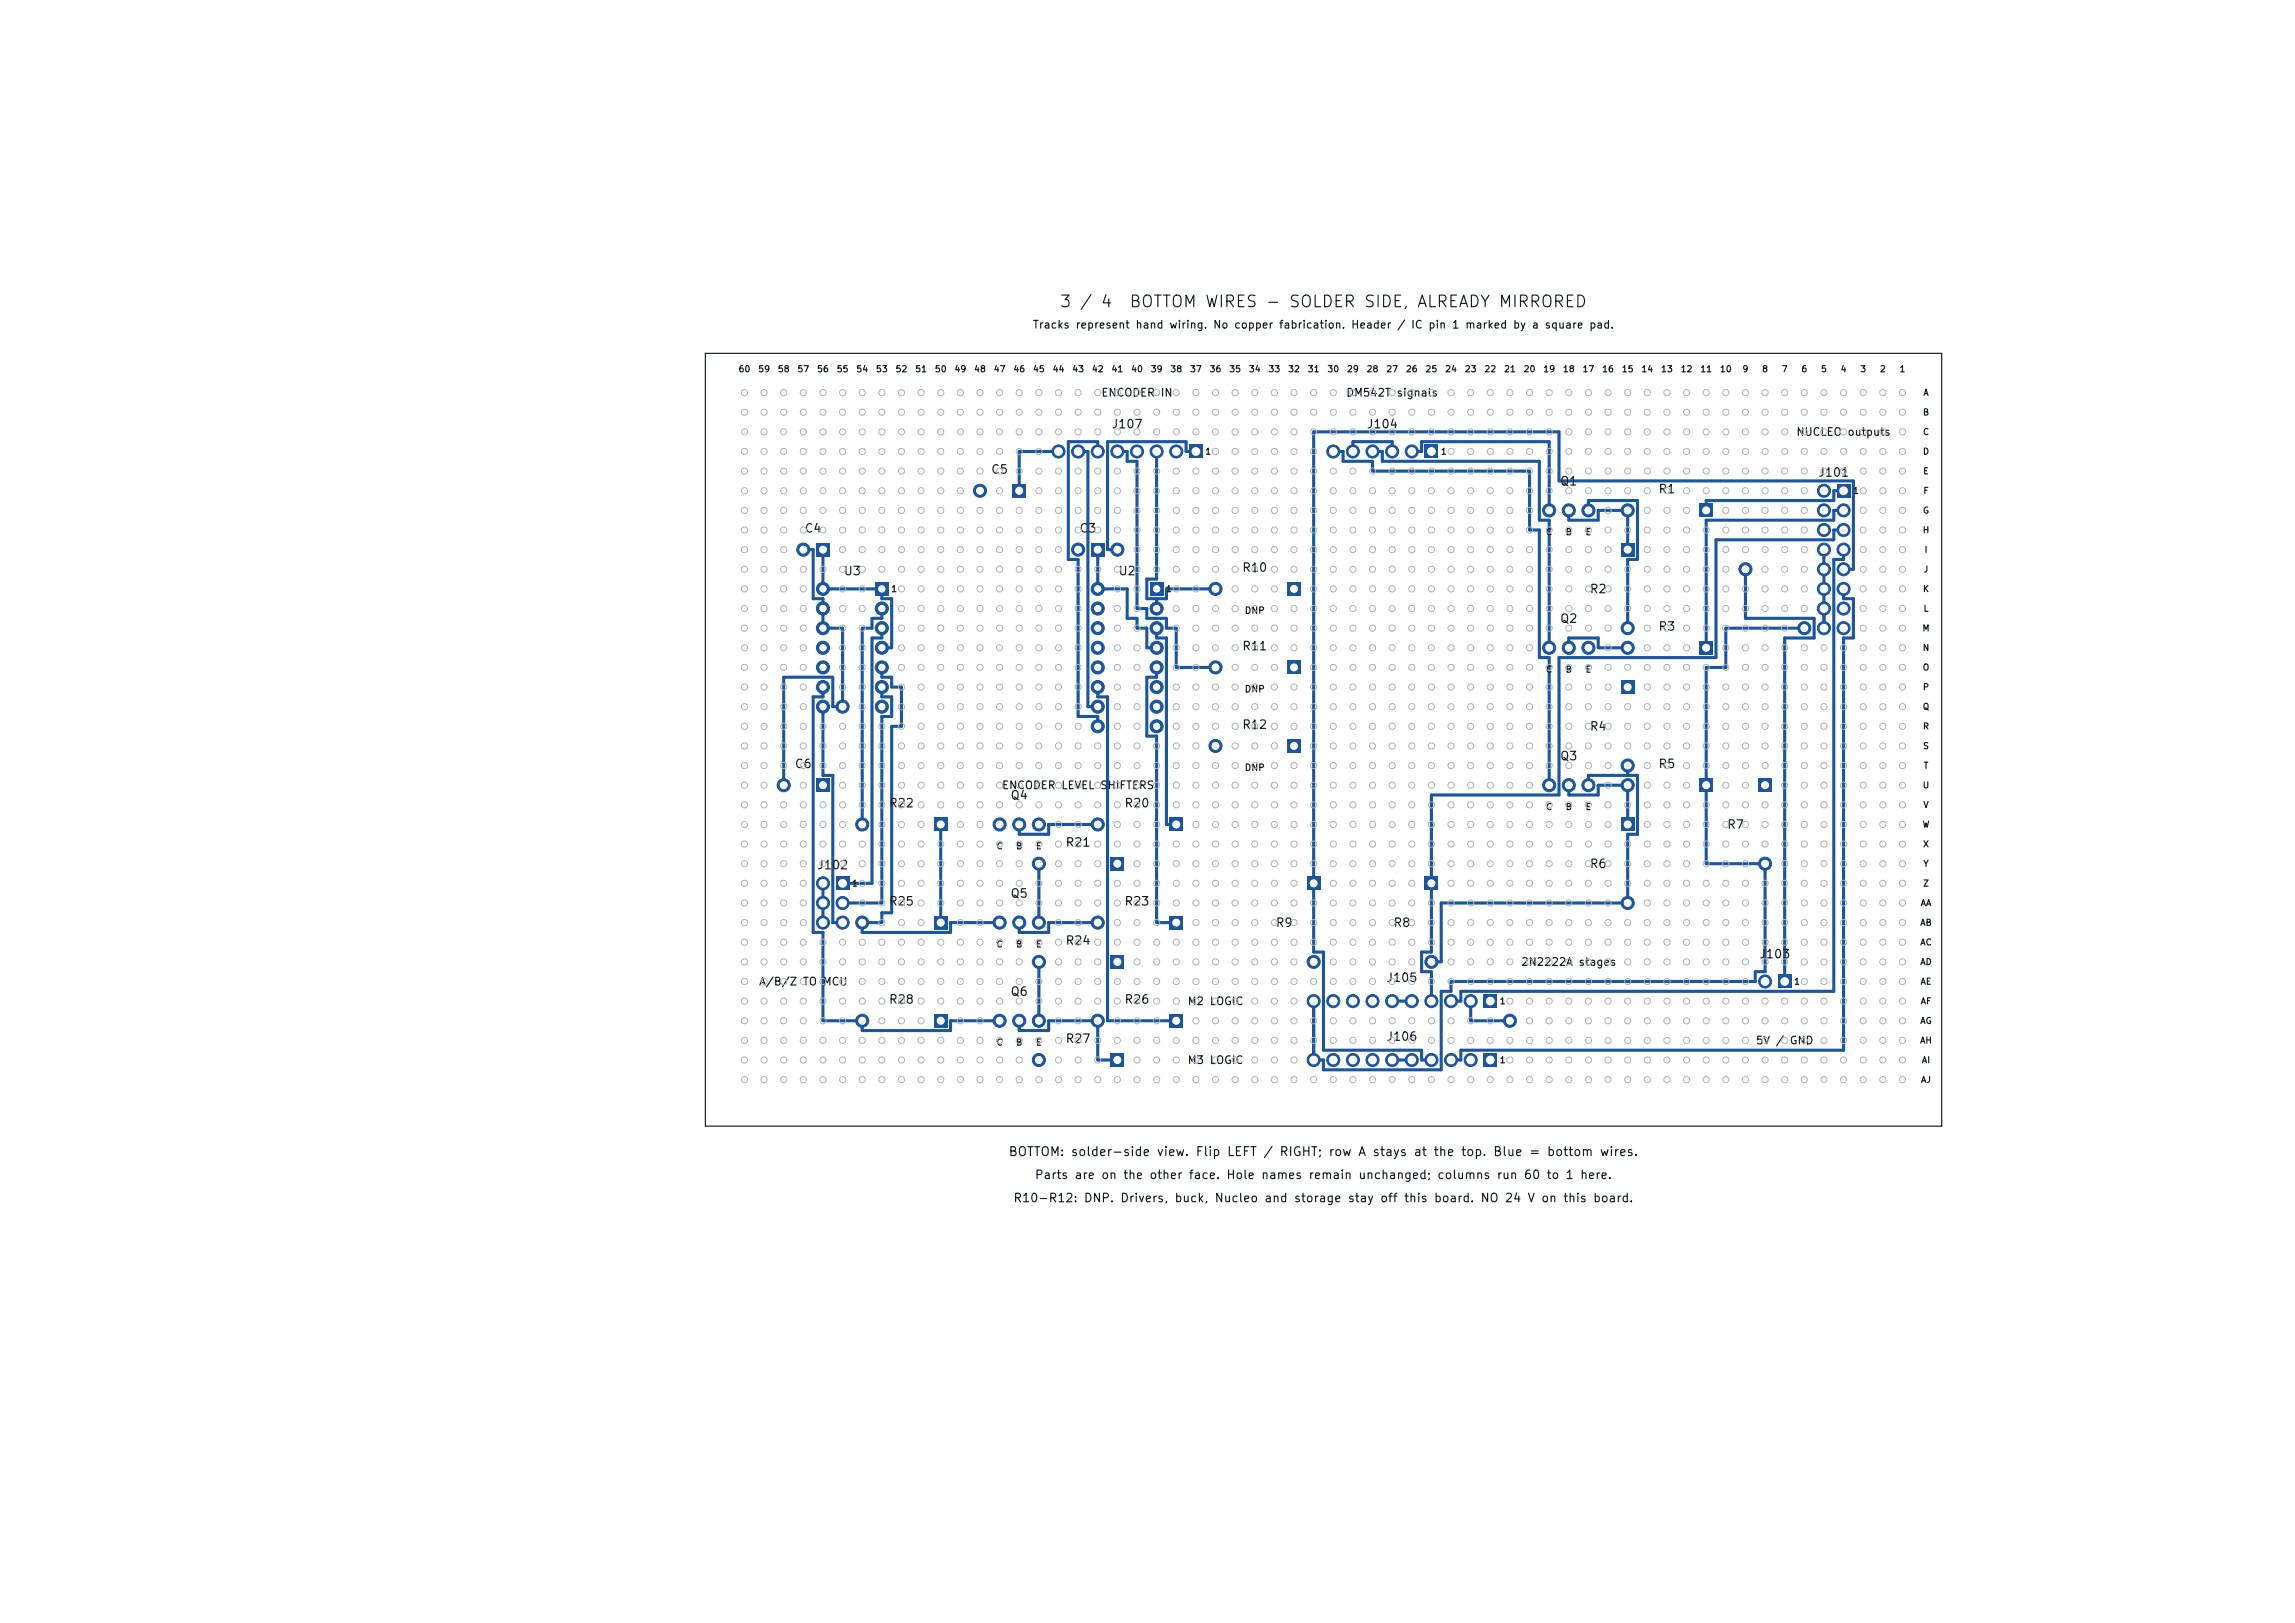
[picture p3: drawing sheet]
<svg xmlns="http://www.w3.org/2000/svg" width="297mm" height="210mm" viewBox="0 0 297 210" stroke-linecap="round" stroke-linejoin="round" font-family="sans-serif">
<defs><g id="words">
<g font-size="1.5" fill="#14191e">
<text x="137.1" y="40.1">3 / 4</text>
<text x="146.1" y="40.1">BOTTOM WIRES - SOLDER SIDE, ALREADY MIRRORED</text>
</g>
<text font-size="1.2" fill="#14191e" x="130.4" y="149.9">BOTTOM: solder-side view. Flip LEFT / RIGHT; row A stays at the top. Blue = bottom wires.</text>
<g font-size="1.1" fill="#14191e">
<text x="143.8" y="55.7">J107</text>
<text x="176.8" y="55.7">J104</text>
<text x="128.2" y="61.6">C5</text>
<text x="201.8" y="63.1">Q1</text>
<text x="214.5" y="64.1">R1</text>
<text x="235.2" y="62">J101</text>
<text x="104" y="69.2">C4</text>
<text x="139.6" y="69.2">C3</text>
<text x="109.1" y="74.7">U3</text>
<text x="144.7" y="74.7">U2</text>
<text x="160.7" y="74.3">R10</text>
<text x="205.6" y="77">R2</text>
<text x="201.8" y="80.9">Q2</text>
<text x="214.5" y="81.9">R3</text>
<text x="160.7" y="84.4">R11</text>
<text x="160.7" y="94.6">R12</text>
<text x="205.6" y="94.8">R4</text>
<text x="102.8" y="99.7">C6</text>
<text x="201.8" y="98.6">Q3</text>
<text x="214.5" y="99.7">R5</text>
<text x="115" y="104.7">R22</text>
<text x="130.7" y="103.7">Q4</text>
<text x="145.4" y="104.7">R20</text>
<text x="223.4" y="107.5">R7</text>
<text x="105.7" y="112.8">J102</text>
<text x="137.8" y="109.8">R21</text>
<text x="205.6" y="112.6">R6</text>
<text x="115" y="117.4">R25</text>
<text x="130.7" y="116.4">Q5</text>
<text x="145.4" y="117.4">R23</text>
<text x="137.8" y="122.5">R24</text>
<text x="165" y="120.2">R9</text>
<text x="180.2" y="120.2">R8</text>
<text x="227.6" y="124.3">J103</text>
<text x="115" y="130.1">R28</text>
<text x="130.7" y="129.1">Q6</text>
<text x="145.4" y="130.1">R26</text>
<text x="179.3" y="127.3">J105</text>
<text x="137.8" y="135.2">R27</text>
<text x="179.3" y="134.9">J106</text>
<text x="131.1" y="155.8">R10-R12: DNP. Drivers, buck, Nucleo and storage stay off this board. NO 24 V on this board.</text>
<text x="133.8" y="152.8">Parts are on the other face. Hole names remain unchanged; columns run 60 to 1 here.</text>
</g>
<g font-size="1" fill="#14191e">
<text x="133.6" y="42.8">Tracks represent hand wiring. No copper fabrication. Header / IC pin 1 marked by a square pad.</text>
<text x="142.4" y="51.6">ENCODER IN</text>
<text x="174.1" y="51.6">DM542T signals</text>
<text x="232.4" y="56.6">NUCLEO outputs</text>
<text x="129.6" y="102.4">ENCODER LEVEL SHIFTERS</text>
<text x="196.8" y="125.2">2N2222A stages</text>
<text x="98.1" y="127.8">A/B/Z TO MCU</text>
<text x="153.6" y="130.3">M2 LOGIC</text>
<text x="153.6" y="137.9">M3 LOGIC</text>
<text x="227.1" y="135.4">5V / GND</text>
</g>
<g font-size=".9" fill="#14191e">
<text x="161" y="79.6">DNP</text>
<text x="161" y="89.8">DNP</text>
<text x="161" y="100">DNP</text>
</g>
<g font-size=".8" fill="#14191e">
<text x="95.5" y="48.4">60</text>
<text x="98" y="48.4">59</text>
<text x="100.6" y="48.4">58</text>
<text x="103.1" y="48.4">57</text>
<text x="105.7" y="48.4">56</text>
<text x="108.2" y="48.4">55</text>
<text x="110.7" y="48.4">54</text>
<text x="113.3" y="48.4">53</text>
<text x="115.8" y="48.4">52</text>
<text x="118.4" y="48.4">51</text>
<text x="120.9" y="48.4">50</text>
<text x="123.4" y="48.4">49</text>
<text x="126" y="48.4">48</text>
<text x="128.5" y="48.4">47</text>
<text x="131.1" y="48.4">46</text>
<text x="133.6" y="48.4">45</text>
<text x="136.1" y="48.4">44</text>
<text x="138.7" y="48.4">43</text>
<text x="141.2" y="48.4">42</text>
<text x="143.8" y="48.4">41</text>
<text x="146.3" y="48.4">40</text>
<text x="148.8" y="48.4">39</text>
<text x="151.4" y="48.4">38</text>
<text x="153.9" y="48.4">37</text>
<text x="156.5" y="48.4">36</text>
<text x="159" y="48.4">35</text>
<text x="161.5" y="48.4">34</text>
<text x="164.1" y="48.4">33</text>
<text x="166.6" y="48.4">32</text>
<text x="169.2" y="48.4">31</text>
<text x="171.7" y="48.4">30</text>
<text x="174.2" y="48.4">29</text>
<text x="176.8" y="48.4">28</text>
<text x="179.3" y="48.4">27</text>
<text x="181.9" y="48.4">26</text>
<text x="184.4" y="48.4">25</text>
<text x="186.9" y="48.4">24</text>
<text x="189.5" y="48.4">23</text>
<text x="192" y="48.4">22</text>
<text x="194.6" y="48.4">21</text>
<text x="197.1" y="48.4">20</text>
<text x="199.6" y="48.4">19</text>
<text x="202.2" y="48.4">18</text>
<text x="204.7" y="48.4">17</text>
<text x="207.3" y="48.4">16</text>
<text x="209.8" y="48.4">15</text>
<text x="212.3" y="48.4">14</text>
<text x="214.9" y="48.4">13</text>
<text x="217.4" y="48.4">12</text>
<text x="220" y="48.4">11</text>
<text x="222.5" y="48.4">10</text>
<text x="225.4" y="48.4">9</text>
<text x="228" y="48.4">8</text>
<text x="230.5" y="48.4">7</text>
<text x="233" y="48.4">6</text>
<text x="235.6" y="48.4">5</text>
<text x="238.1" y="48.4">4</text>
<text x="240.7" y="48.4">3</text>
<text x="243.2" y="48.4">2</text>
<text x="245.7" y="48.4">1</text>
<text x="248.8" y="53.9">B</text>
<text x="248.8" y="51.4">A</text>
<text x="155.9" y="59">1</text>
<text x="186.4" y="59">1</text>
<text x="248.8" y="56.5">C</text>
<text x="248.8" y="59">D</text>
<text x="239.7" y="64.1">1</text>
<text x="248.8" y="61.6">E</text>
<text x="248.8" y="64.1">F</text>
<text x="200" y="69.4">C</text>
<text x="202.5" y="69.4">B</text>
<text x="205.1" y="69.4">E</text>
<text x="248.8" y="69.2">H</text>
<text x="248.8" y="66.6">G</text>
<text x="249" y="71.7">I</text>
<text x="115.3" y="76.8">1</text>
<text x="150.8" y="76.8">1</text>
<text x="248.8" y="76.8">K</text>
<text x="248.9" y="74.3">J</text>
<text x="248.7" y="81.9">M</text>
<text x="248.8" y="79.3">L</text>
<text x="200" y="87.2">C</text>
<text x="202.5" y="87.2">B</text>
<text x="205.1" y="87.2">E</text>
<text x="248.8" y="84.4">N</text>
<text x="248.8" y="87">O</text>
<text x="248.8" y="89.5">P</text>
<text x="248.8" y="92">Q</text>
<text x="248.8" y="94.6">R</text>
<text x="248.8" y="97.1">S</text>
<text x="248.9" y="99.7">T</text>
<text x="200" y="105">C</text>
<text x="202.5" y="105">B</text>
<text x="205.1" y="105">E</text>
<text x="248.7" y="107.3">W</text>
<text x="248.8" y="102.2">U</text>
<text x="248.8" y="104.7">V</text>
<text x="128.9" y="110.1">C</text>
<text x="131.4" y="110.1">B</text>
<text x="134" y="110.1">E</text>
<text x="248.8" y="109.8">X</text>
<text x="248.8" y="112.4">Y</text>
<text x="110.2" y="114.9">1</text>
<text x="248.4" y="120">AB</text>
<text x="248.5" y="117.4">AA</text>
<text x="248.8" y="114.9">Z</text>
<text x="128.9" y="122.8">C</text>
<text x="131.4" y="122.8">B</text>
<text x="134" y="122.8">E</text>
<text x="248.4" y="122.5">AC</text>
<text x="248.4" y="125.1">AD</text>
<text x="194" y="130.1">1</text>
<text x="232.1" y="127.6">1</text>
<text x="248.5" y="127.6">AE</text>
<text x="248.5" y="130.1">AF</text>
<text x="128.9" y="135.5">C</text>
<text x="131.4" y="135.5">B</text>
<text x="134" y="135.5">E</text>
<text x="194" y="137.8">1</text>
<text x="248.4" y="135.2">AH</text>
<text x="248.4" y="132.7">AG</text>
<text x="248.6" y="137.8">AI</text>
<text x="248.5" y="140.3">AJ</text>
</g>
</g></defs>
<path d="M120.9 105.8h1.7v1.7h-1.7z" fill="#1955a0"/>
<circle cx="111.6" cy="106.7" r=".85" fill="#1955a0" stroke="#1955a0" stroke-width=".13"/>
<path d="M184.4 57.6h1.7v1.7h-1.7z" fill="#1955a0"/>
<g fill="#1955a0" stroke="#1955a0" stroke-width=".13">
<circle cx="182.7" cy="58.4" r=".85"/>
<circle cx="180.2" cy="58.4" r=".85"/>
<circle cx="177.6" cy="58.4" r=".85"/>
<circle cx="175.1" cy="58.4" r=".85"/>
<circle cx="172.5" cy="58.4" r=".85"/>
</g>
<path d="M143.8 110.9h1.7v1.7h-1.7z" fill="#1955a0"/>
<g fill="#1955a0" stroke="#1955a0" stroke-width=".13">
<circle cx="134.4" cy="111.8" r=".85"/>
<circle cx="203" cy="83.8" r=".85"/>
<circle cx="200.5" cy="83.8" r=".85"/>
<circle cx="205.6" cy="83.8" r=".85"/>
</g>
<path d="M220 83h1.7v1.7h-1.7z" fill="#1955a0"/>
<circle cx="210.6" cy="83.8" r=".85" fill="#1955a0" stroke="#1955a0" stroke-width=".13"/>
<path d="M153.9 57.6h1.7v1.7h-1.7z" fill="#1955a0"/>
<g fill="#1955a0" stroke="#1955a0" stroke-width=".13">
<circle cx="152.2" cy="58.4" r=".85"/>
<circle cx="149.7" cy="58.4" r=".85"/>
<circle cx="147.1" cy="58.4" r=".85"/>
<circle cx="144.6" cy="58.4" r=".85"/>
<circle cx="142.1" cy="58.4" r=".85"/>
<circle cx="139.5" cy="58.4" r=".85"/>
<circle cx="137" cy="58.4" r=".85"/>
</g>
<path d="M209.8 105.8h1.7v1.7h-1.7z" fill="#1955a0"/>
<circle cx="210.6" cy="116.8" r=".85" fill="#1955a0" stroke="#1955a0" stroke-width=".13"/>
<path d="M141.2 70.3h1.7v1.7h-1.7z" fill="#1955a0"/>
<circle cx="139.5" cy="71.1" r=".85" fill="#1955a0" stroke="#1955a0" stroke-width=".13"/>
<path d="M166.6 75.4h1.7v1.7h-1.7z" fill="#1955a0"/>
<circle cx="157.3" cy="76.2" r=".85" fill="#1955a0" stroke="#1955a0" stroke-width=".13"/>
<path d="M105.7 100.8h1.7v1.7h-1.7z" fill="#1955a0"/>
<circle cx="101.4" cy="101.6" r=".85" fill="#1955a0" stroke="#1955a0" stroke-width=".13"/>
<path d="M209.8 88.1h1.7v1.7h-1.7z" fill="#1955a0"/>
<circle cx="210.6" cy="99.1" r=".85" fill="#1955a0" stroke="#1955a0" stroke-width=".13"/>
<path d="M230.1 126.2h1.7v1.7h-1.7z" fill="#1955a0"/>
<circle cx="228.4" cy="127" r=".85" fill="#1955a0" stroke="#1955a0" stroke-width=".13"/>
<path d="M151.4 131.2h1.7v1.7h-1.7z" fill="#1955a0"/>
<g fill="#1955a0" stroke="#1955a0" stroke-width=".13">
<circle cx="142.1" cy="132.1" r=".85"/>
<circle cx="131.9" cy="119.4" r=".85"/>
<circle cx="129.4" cy="119.4" r=".85"/>
<circle cx="134.4" cy="119.4" r=".85"/>
<circle cx="203" cy="66" r=".85"/>
<circle cx="200.5" cy="66" r=".85"/>
<circle cx="205.6" cy="66" r=".85"/>
</g>
<path d="M237.7 62.7h1.7v1.7h-1.7z" fill="#1955a0"/>
<g fill="#1955a0" stroke="#1955a0" stroke-width=".13">
<circle cx="236" cy="63.5" r=".85"/>
<circle cx="238.6" cy="66" r=".85"/>
<circle cx="236" cy="66" r=".85"/>
<circle cx="238.6" cy="68.6" r=".85"/>
<circle cx="236" cy="68.6" r=".85"/>
<circle cx="238.6" cy="71.1" r=".85"/>
<circle cx="236" cy="71.1" r=".85"/>
<circle cx="238.6" cy="73.7" r=".85"/>
<circle cx="236" cy="73.7" r=".85"/>
<circle cx="238.6" cy="76.2" r=".85"/>
<circle cx="236" cy="76.2" r=".85"/>
<circle cx="238.6" cy="78.7" r=".85"/>
<circle cx="236" cy="78.7" r=".85"/>
<circle cx="238.6" cy="81.3" r=".85"/>
<circle cx="236" cy="81.3" r=".85"/>
</g>
<path d="M151.4 105.8h1.7v1.7h-1.7z" fill="#1955a0"/>
<g fill="#1955a0" stroke="#1955a0" stroke-width=".13">
<circle cx="142.1" cy="106.7" r=".85"/>
<circle cx="131.9" cy="132.1" r=".85"/>
<circle cx="129.4" cy="132.1" r=".85"/>
<circle cx="134.4" cy="132.1" r=".85"/>
</g>
<path d="M120.9 118.5h1.7v1.7h-1.7z" fill="#1955a0"/>
<circle cx="111.6" cy="119.4" r=".85" fill="#1955a0" stroke="#1955a0" stroke-width=".13"/>
<path d="M113.3 75.4h1.7v1.7h-1.7z" fill="#1955a0"/>
<g fill="#1955a0" stroke="#1955a0" stroke-width=".13">
<circle cx="114.1" cy="78.7" r=".85"/>
<circle cx="114.1" cy="81.3" r=".85"/>
<circle cx="114.1" cy="83.8" r=".85"/>
<circle cx="114.1" cy="86.4" r=".85"/>
<circle cx="114.1" cy="88.9" r=".85"/>
<circle cx="114.1" cy="91.4" r=".85"/>
<circle cx="106.5" cy="91.4" r=".85"/>
<circle cx="106.5" cy="88.9" r=".85"/>
<circle cx="106.5" cy="86.4" r=".85"/>
<circle cx="106.5" cy="83.8" r=".85"/>
<circle cx="106.5" cy="81.3" r=".85"/>
<circle cx="106.5" cy="78.7" r=".85"/>
<circle cx="106.5" cy="76.2" r=".85"/>
</g>
<path d="M108.2 113.5h1.7v1.7h-1.7z" fill="#1955a0"/>
<g fill="#1955a0" stroke="#1955a0" stroke-width=".13">
<circle cx="106.5" cy="114.3" r=".85"/>
<circle cx="109" cy="116.8" r=".85"/>
<circle cx="106.5" cy="116.8" r=".85"/>
<circle cx="109" cy="119.4" r=".85"/>
<circle cx="106.5" cy="119.4" r=".85"/>
</g>
<path d="M120.9 131.2h1.7v1.7h-1.7z" fill="#1955a0"/>
<circle cx="111.6" cy="132.1" r=".85" fill="#1955a0" stroke="#1955a0" stroke-width=".13"/>
<path d="M220 65.2h1.7v1.7h-1.7z" fill="#1955a0"/>
<circle cx="210.6" cy="66" r=".85" fill="#1955a0" stroke="#1955a0" stroke-width=".13"/>
<path d="M166.6 95.7h1.7v1.7h-1.7z" fill="#1955a0"/>
<circle cx="157.3" cy="96.5" r=".85" fill="#1955a0" stroke="#1955a0" stroke-width=".13"/>
<path d="M209.8 70.3h1.7v1.7h-1.7z" fill="#1955a0"/>
<g fill="#1955a0" stroke="#1955a0" stroke-width=".13">
<circle cx="210.6" cy="81.3" r=".85"/>
<circle cx="131.9" cy="106.7" r=".85"/>
<circle cx="129.4" cy="106.7" r=".85"/>
<circle cx="134.4" cy="106.7" r=".85"/>
</g>
<path d="M169.2 113.5h1.7v1.7h-1.7z" fill="#1955a0"/>
<g fill="#1955a0" stroke="#1955a0" stroke-width=".13">
<circle cx="170" cy="124.5" r=".85"/>
<circle cx="203" cy="101.6" r=".85"/>
<circle cx="200.5" cy="101.6" r=".85"/>
<circle cx="205.6" cy="101.6" r=".85"/>
</g>
<path d="M192 128.7h1.7v1.7h-1.7z" fill="#1955a0"/>
<g fill="#1955a0" stroke="#1955a0" stroke-width=".13">
<circle cx="190.3" cy="129.5" r=".85"/>
<circle cx="187.8" cy="129.5" r=".85"/>
<circle cx="185.2" cy="129.5" r=".85"/>
<circle cx="182.7" cy="129.5" r=".85"/>
<circle cx="180.2" cy="129.5" r=".85"/>
<circle cx="177.6" cy="129.5" r=".85"/>
<circle cx="175.1" cy="129.5" r=".85"/>
<circle cx="172.5" cy="129.5" r=".85"/>
<circle cx="170" cy="129.5" r=".85"/>
</g>
<path d="M220 100.8h1.7v1.7h-1.7z" fill="#1955a0"/>
<circle cx="210.6" cy="101.6" r=".85" fill="#1955a0" stroke="#1955a0" stroke-width=".13"/>
<path d="M184.4 113.5h1.7v1.7h-1.7z" fill="#1955a0"/>
<circle cx="185.2" cy="124.5" r=".85" fill="#1955a0" stroke="#1955a0" stroke-width=".13"/>
<path d="M227.6 100.8h1.7v1.7h-1.7z" fill="#1955a0"/>
<circle cx="228.4" cy="111.8" r=".85" fill="#1955a0" stroke="#1955a0" stroke-width=".13"/>
<path d="M192 136.3h1.7v1.7h-1.7z" fill="#1955a0"/>
<g fill="#1955a0" stroke="#1955a0" stroke-width=".13">
<circle cx="190.3" cy="137.2" r=".85"/>
<circle cx="187.8" cy="137.2" r=".85"/>
<circle cx="185.2" cy="137.2" r=".85"/>
<circle cx="182.7" cy="137.2" r=".85"/>
<circle cx="180.2" cy="137.2" r=".85"/>
<circle cx="177.6" cy="137.2" r=".85"/>
<circle cx="175.1" cy="137.2" r=".85"/>
<circle cx="172.5" cy="137.2" r=".85"/>
<circle cx="170" cy="137.2" r=".85"/>
</g>
<path d="M166.6 85.5h1.7v1.7h-1.7z" fill="#1955a0"/>
<circle cx="157.3" cy="86.4" r=".85" fill="#1955a0" stroke="#1955a0" stroke-width=".13"/>
<path d="M151.4 118.5h1.7v1.7h-1.7z" fill="#1955a0"/>
<circle cx="142.1" cy="119.4" r=".85" fill="#1955a0" stroke="#1955a0" stroke-width=".13"/>
<path d="M143.8 123.6h1.7v1.7h-1.7z" fill="#1955a0"/>
<circle cx="134.4" cy="124.5" r=".85" fill="#1955a0" stroke="#1955a0" stroke-width=".13"/>
<path d="M131.1 62.7h1.7v1.7h-1.7z" fill="#1955a0"/>
<circle cx="126.8" cy="63.5" r=".85" fill="#1955a0" stroke="#1955a0" stroke-width=".13"/>
<path d="M148.8 75.4h1.7v1.7h-1.7z" fill="#1955a0"/>
<g fill="#1955a0" stroke="#1955a0" stroke-width=".13">
<circle cx="149.7" cy="78.7" r=".85"/>
<circle cx="149.7" cy="81.3" r=".85"/>
<circle cx="149.7" cy="83.8" r=".85"/>
<circle cx="149.7" cy="86.4" r=".85"/>
<circle cx="149.7" cy="88.9" r=".85"/>
<circle cx="149.7" cy="91.4" r=".85"/>
<circle cx="149.7" cy="94" r=".85"/>
<circle cx="142.1" cy="94" r=".85"/>
<circle cx="142.1" cy="91.4" r=".85"/>
<circle cx="142.1" cy="88.9" r=".85"/>
<circle cx="142.1" cy="86.4" r=".85"/>
<circle cx="142.1" cy="83.8" r=".85"/>
<circle cx="142.1" cy="81.3" r=".85"/>
<circle cx="142.1" cy="78.7" r=".85"/>
<circle cx="142.1" cy="76.2" r=".85"/>
</g>
<path d="M105.7 70.3h1.7v1.7h-1.7z" fill="#1955a0"/>
<circle cx="104" cy="71.1" r=".85" fill="#1955a0" stroke="#1955a0" stroke-width=".13"/>
<path d="M143.8 136.3h1.7v1.7h-1.7z" fill="#1955a0"/>
<g fill="#1955a0" stroke="#1955a0" stroke-width=".13">
<circle cx="134.4" cy="137.2" r=".85"/>
<circle cx="225.9" cy="73.7" r=".85"/>
<circle cx="195.4" cy="132.1" r=".85"/>
<circle cx="144.6" cy="71.1" r=".85"/>
<circle cx="109" cy="91.4" r=".85"/>
<circle cx="233.5" cy="81.3" r=".85"/>
</g>
<g fill="none" stroke="#1955a0" stroke-width=".4">
<path d="M137 58.4h-5.1v5.1M139.5 58.4h1.3v33h1.3M142.1 58.4v-1.2h-3.8v15.2h1.2v20.3h2.6v1.3M144.6 58.4h1.3v1.3h1.2v19h1.3v1.3h2.6v1.3h1.2v5.1h5.1M149.7 58.4v16.5h-1.3v2.6h2.6v-1.3h6.3M154.8 58.4h-1.3v-1.2h-10.2v13.9h1.3M172.5 58.4h1.3v1.3h3.8v1.3h20.3v7.6h1.3v16.5h1.3v16.5M175.1 58.4v-1.2h5.1v1.2M177.6 58.4h1.3v1.3h20.3v7.6h1.3v16.5M182.7 58.4h1.3v-1.2h16.5v8.8M104 71.1h1.2v6.4h1.3v3.8h2.5v10.1h-1.2v-3.8h-6.4v14M106.5 71.1v5.1h7.6v1.3h1.3v6.3h-1.3"/>
<path d="M114.1 78.7v1.3h-1.2v1.3h-1.3v25.4M142.1 71.1v5.1h3.8v3.8h1.2v1.3h1.3v2.5h1.3M149.7 77.5v1.2M203 66v1.3h3.8v-1.3h3.8v5.1M205.6 66v-1.2h6.3v7.6h-1.3v8.9M225.9 73.7v6.3h8.9v2.6h-3.8v44.4M236 71.1v10.2M238.6 71.1v1.3h-1.3v55.9h-48.2v1.2h-1.3M238.6 73.7h1.3v-11.5h-38.1v-6.3h-31.8v67.3h1.3v12.7h12.7v1.3h1.2M238.6 76.2v1.3h1.3v5.1h-1.3v53.3h-49.5v1.3h-1.3M238.6 68.6h-1.3v1.3h-15.2v15.2h-20.3v17.8h-16.6v20.3h-1.2v2.5h1.2v3.8M238.6 66h-1.3v1.3h-16.5v16.5"/>
<path d="M238.6 63.5h-1.3v1.3h-16.5v1.2M106.5 88.9v1.3h-1.3v30.5h1.3v11.4h5.1v1.3h11.4v-1.3h6.4M106.5 91.4v8.9h1.3v19.1h1.2M114.1 81.3v1.3h-1.2v31.7h-3.9M114.1 86.4v1.2h1.3v1.3h1.3v5.1h-1.3v24.1h-1.3v1.3h-2.5v1.3h11.4v-1.3h6.4M114.1 88.9v1.3h1.3v2.5h-1.3v24.1h-5.1M142.1 88.9v1.3h1.2v41.9h8.9M149.7 86.4v1.2h-1.3v7.7h1.3v24.1h2.5M149.7 81.3v1.3h1.3v24.1h1.2M203 83.8v-1.2h3.8v1.2h3.8M210.6 99.1v1.2M233.5 81.3h-10.2v5.1h-2.5v25.4h7.6v13.9h-1.2v1.3h-39.4v1.3h-1.3v10.1h-15.2v-1.2h-1.3v-7.7"/>
<path d="M106.5 114.3v5.1M121.7 106.7v12.7M131.9 106.7v1.3h3.8v-1.3h6.4M131.9 119.4v1.3h3.8v-1.3h6.4M134.4 111.8v7.6M203 101.6v1.3h3.8v-1.3h3.8v5.1M205.6 101.6v-1.3h6.3v7.7h-1.3v8.8h-24.1v7.7h-1.3M131.9 132.1v1.3h3.8v-1.3h6.4v5.1h2.5M134.4 124.5v7.6M180.2 129.5h2.5M180.2 137.2h2.5M190.3 129.5v2.6h5.1"/>
</g>
<g fill="none" stroke="#aab1b7" stroke-width=".13">
<circle cx="96.3" cy="53.3" r=".4"/>
<circle cx="96.3" cy="55.9" r=".4"/>
<circle cx="96.3" cy="50.8" r=".4"/>
<circle cx="96.3" cy="58.4" r=".4"/>
<circle cx="98.9" cy="53.3" r=".4"/>
<circle cx="98.9" cy="55.9" r=".4"/>
<circle cx="98.9" cy="58.4" r=".4"/>
<circle cx="98.9" cy="50.8" r=".4"/>
<circle cx="101.4" cy="50.8" r=".4"/>
<circle cx="101.4" cy="58.4" r=".4"/>
<circle cx="101.4" cy="55.9" r=".4"/>
<circle cx="101.4" cy="53.3" r=".4"/>
<circle cx="104" cy="53.3" r=".4"/>
<circle cx="104" cy="50.8" r=".4"/>
<circle cx="104" cy="58.4" r=".4"/>
<circle cx="104" cy="55.9" r=".4"/>
<circle cx="106.5" cy="50.8" r=".4"/>
<circle cx="106.5" cy="58.4" r=".4"/>
<circle cx="106.5" cy="55.9" r=".4"/>
<circle cx="106.5" cy="53.3" r=".4"/>
<circle cx="109" cy="55.9" r=".4"/>
<circle cx="109" cy="53.3" r=".4"/>
<circle cx="109" cy="50.8" r=".4"/>
<circle cx="109" cy="58.4" r=".4"/>
<circle cx="111.6" cy="55.9" r=".4"/>
<circle cx="111.6" cy="58.4" r=".4"/>
<circle cx="111.6" cy="53.3" r=".4"/>
<circle cx="111.6" cy="50.8" r=".4"/>
<circle cx="114.1" cy="55.9" r=".4"/>
<circle cx="114.1" cy="50.8" r=".4"/>
<circle cx="114.1" cy="58.4" r=".4"/>
<circle cx="114.1" cy="53.3" r=".4"/>
<circle cx="116.7" cy="53.3" r=".4"/>
<circle cx="116.7" cy="50.8" r=".4"/>
<circle cx="116.7" cy="55.9" r=".4"/>
<circle cx="116.7" cy="58.4" r=".4"/>
<circle cx="119.2" cy="53.3" r=".4"/>
<circle cx="119.2" cy="55.9" r=".4"/>
<circle cx="119.2" cy="58.4" r=".4"/>
<circle cx="119.2" cy="50.8" r=".4"/>
<circle cx="121.7" cy="50.8" r=".4"/>
<circle cx="121.7" cy="58.4" r=".4"/>
<circle cx="121.7" cy="53.3" r=".4"/>
<circle cx="121.7" cy="55.9" r=".4"/>
<circle cx="124.3" cy="55.9" r=".4"/>
<circle cx="124.3" cy="58.4" r=".4"/>
<circle cx="124.3" cy="50.8" r=".4"/>
<circle cx="124.3" cy="53.3" r=".4"/>
<circle cx="126.8" cy="55.9" r=".4"/>
<circle cx="126.8" cy="58.4" r=".4"/>
<circle cx="126.8" cy="50.8" r=".4"/>
<circle cx="126.8" cy="53.3" r=".4"/>
<circle cx="129.4" cy="53.3" r=".4"/>
<circle cx="129.4" cy="55.9" r=".4"/>
<circle cx="129.4" cy="58.4" r=".4"/>
<circle cx="129.4" cy="50.8" r=".4"/>
<circle cx="131.9" cy="50.8" r=".4"/>
<circle cx="131.9" cy="58.4" r=".4"/>
<circle cx="131.9" cy="53.3" r=".4"/>
<circle cx="131.9" cy="55.9" r=".4"/>
<circle cx="134.4" cy="50.8" r=".4"/>
<circle cx="134.4" cy="53.3" r=".4"/>
<circle cx="134.4" cy="58.4" r=".4"/>
<circle cx="134.4" cy="55.9" r=".4"/>
<circle cx="137" cy="53.3" r=".4"/>
<circle cx="137" cy="50.8" r=".4"/>
<circle cx="137" cy="58.4" r=".4"/>
<circle cx="137" cy="55.9" r=".4"/>
<circle cx="139.5" cy="50.8" r=".4"/>
<circle cx="139.5" cy="55.9" r=".4"/>
<circle cx="139.5" cy="58.4" r=".4"/>
<circle cx="139.5" cy="53.3" r=".4"/>
<circle cx="142.1" cy="53.3" r=".4"/>
<circle cx="142.1" cy="55.9" r=".4"/>
<circle cx="142.1" cy="58.4" r=".4"/>
<circle cx="142.1" cy="50.8" r=".4"/>
<circle cx="144.6" cy="50.8" r=".4"/>
<circle cx="144.6" cy="58.4" r=".4"/>
<circle cx="144.6" cy="53.3" r=".4"/>
<circle cx="144.6" cy="55.9" r=".4"/>
<circle cx="147.1" cy="50.8" r=".4"/>
<circle cx="147.1" cy="58.4" r=".4"/>
<circle cx="147.1" cy="53.3" r=".4"/>
<circle cx="147.1" cy="55.9" r=".4"/>
<circle cx="149.7" cy="53.3" r=".4"/>
<circle cx="149.7" cy="55.9" r=".4"/>
<circle cx="149.7" cy="50.8" r=".4"/>
<circle cx="149.7" cy="58.4" r=".4"/>
<circle cx="152.2" cy="53.3" r=".4"/>
<circle cx="152.2" cy="50.8" r=".4"/>
<circle cx="152.2" cy="58.4" r=".4"/>
<circle cx="152.2" cy="55.9" r=".4"/>
<circle cx="154.8" cy="50.8" r=".4"/>
<circle cx="154.8" cy="53.3" r=".4"/>
<circle cx="154.8" cy="58.4" r=".4"/>
<circle cx="154.8" cy="55.9" r=".4"/>
<circle cx="157.3" cy="53.3" r=".4"/>
<circle cx="157.3" cy="55.9" r=".4"/>
<circle cx="157.3" cy="50.8" r=".4"/>
<circle cx="157.3" cy="58.4" r=".4"/>
<circle cx="159.8" cy="50.8" r=".4"/>
<circle cx="159.8" cy="58.4" r=".4"/>
<circle cx="159.8" cy="53.3" r=".4"/>
<circle cx="159.8" cy="55.9" r=".4"/>
<circle cx="162.4" cy="53.3" r=".4"/>
<circle cx="162.4" cy="58.4" r=".4"/>
<circle cx="162.4" cy="50.8" r=".4"/>
<circle cx="162.4" cy="55.9" r=".4"/>
<circle cx="164.9" cy="53.3" r=".4"/>
<circle cx="164.9" cy="50.8" r=".4"/>
<circle cx="164.9" cy="55.9" r=".4"/>
<circle cx="164.9" cy="58.4" r=".4"/>
<circle cx="167.5" cy="50.8" r=".4"/>
<circle cx="167.5" cy="58.4" r=".4"/>
<circle cx="167.5" cy="53.3" r=".4"/>
<circle cx="167.5" cy="55.9" r=".4"/>
<circle cx="170" cy="53.3" r=".4"/>
<circle cx="170" cy="55.9" r=".4"/>
<circle cx="170" cy="58.4" r=".4"/>
<circle cx="170" cy="50.8" r=".4"/>
<circle cx="172.5" cy="50.8" r=".4"/>
<circle cx="172.5" cy="53.3" r=".4"/>
<circle cx="172.5" cy="58.4" r=".4"/>
<circle cx="172.5" cy="55.9" r=".4"/>
<circle cx="175.1" cy="58.4" r=".4"/>
<circle cx="175.1" cy="50.8" r=".4"/>
<circle cx="175.1" cy="55.9" r=".4"/>
<circle cx="175.1" cy="53.3" r=".4"/>
<circle cx="177.6" cy="53.3" r=".4"/>
<circle cx="177.6" cy="50.8" r=".4"/>
<circle cx="177.6" cy="55.9" r=".4"/>
<circle cx="177.6" cy="58.4" r=".4"/>
<circle cx="180.2" cy="50.8" r=".4"/>
<circle cx="180.2" cy="58.4" r=".4"/>
<circle cx="180.2" cy="55.9" r=".4"/>
<circle cx="180.2" cy="53.3" r=".4"/>
<circle cx="182.7" cy="55.9" r=".4"/>
<circle cx="182.7" cy="58.4" r=".4"/>
<circle cx="182.7" cy="50.8" r=".4"/>
<circle cx="182.7" cy="53.3" r=".4"/>
<circle cx="185.2" cy="55.9" r=".4"/>
<circle cx="185.2" cy="58.4" r=".4"/>
<circle cx="185.2" cy="50.8" r=".4"/>
<circle cx="185.2" cy="53.3" r=".4"/>
<circle cx="187.8" cy="50.8" r=".4"/>
<circle cx="187.8" cy="55.9" r=".4"/>
<circle cx="187.8" cy="53.3" r=".4"/>
<circle cx="187.8" cy="58.4" r=".4"/>
<circle cx="190.3" cy="58.4" r=".4"/>
<circle cx="190.3" cy="50.8" r=".4"/>
<circle cx="190.3" cy="55.9" r=".4"/>
<circle cx="190.3" cy="53.3" r=".4"/>
<circle cx="192.9" cy="55.9" r=".4"/>
<circle cx="192.9" cy="50.8" r=".4"/>
<circle cx="192.9" cy="53.3" r=".4"/>
<circle cx="192.9" cy="58.4" r=".4"/>
<circle cx="195.4" cy="50.8" r=".4"/>
<circle cx="195.4" cy="58.4" r=".4"/>
<circle cx="195.4" cy="55.9" r=".4"/>
<circle cx="195.4" cy="53.3" r=".4"/>
<circle cx="197.9" cy="58.4" r=".4"/>
<circle cx="197.9" cy="50.8" r=".4"/>
<circle cx="197.9" cy="53.3" r=".4"/>
<circle cx="197.9" cy="55.9" r=".4"/>
<circle cx="200.5" cy="58.4" r=".4"/>
<circle cx="200.5" cy="50.8" r=".4"/>
<circle cx="200.5" cy="53.3" r=".4"/>
<circle cx="200.5" cy="55.9" r=".4"/>
<circle cx="203" cy="53.3" r=".4"/>
<circle cx="203" cy="50.8" r=".4"/>
<circle cx="203" cy="58.4" r=".4"/>
<circle cx="203" cy="55.9" r=".4"/>
<circle cx="205.6" cy="53.3" r=".4"/>
<circle cx="205.6" cy="55.9" r=".4"/>
<circle cx="205.6" cy="50.8" r=".4"/>
<circle cx="205.6" cy="58.4" r=".4"/>
<circle cx="208.1" cy="55.9" r=".4"/>
<circle cx="208.1" cy="50.8" r=".4"/>
<circle cx="208.1" cy="58.4" r=".4"/>
<circle cx="208.1" cy="53.3" r=".4"/>
<circle cx="210.6" cy="50.8" r=".4"/>
<circle cx="210.6" cy="55.9" r=".4"/>
<circle cx="210.6" cy="58.4" r=".4"/>
<circle cx="210.6" cy="53.3" r=".4"/>
<circle cx="213.2" cy="53.3" r=".4"/>
<circle cx="213.2" cy="55.9" r=".4"/>
<circle cx="213.2" cy="50.8" r=".4"/>
<circle cx="213.2" cy="58.4" r=".4"/>
<circle cx="215.7" cy="58.4" r=".4"/>
<circle cx="215.7" cy="50.8" r=".4"/>
<circle cx="215.7" cy="55.9" r=".4"/>
<circle cx="215.7" cy="53.3" r=".4"/>
<circle cx="218.3" cy="55.9" r=".4"/>
<circle cx="218.3" cy="58.4" r=".4"/>
<circle cx="218.3" cy="50.8" r=".4"/>
<circle cx="218.3" cy="53.3" r=".4"/>
<circle cx="220.8" cy="55.9" r=".4"/>
<circle cx="220.8" cy="58.4" r=".4"/>
<circle cx="220.8" cy="50.8" r=".4"/>
<circle cx="220.8" cy="53.3" r=".4"/>
<circle cx="223.3" cy="55.9" r=".4"/>
<circle cx="223.3" cy="58.4" r=".4"/>
<circle cx="223.3" cy="50.8" r=".4"/>
<circle cx="223.3" cy="53.3" r=".4"/>
<circle cx="225.9" cy="53.3" r=".4"/>
<circle cx="225.9" cy="55.9" r=".4"/>
<circle cx="225.9" cy="58.4" r=".4"/>
<circle cx="225.9" cy="50.8" r=".4"/>
<circle cx="228.4" cy="50.8" r=".4"/>
<circle cx="228.4" cy="55.9" r=".4"/>
<circle cx="228.4" cy="58.4" r=".4"/>
<circle cx="228.4" cy="53.3" r=".4"/>
<circle cx="231" cy="55.9" r=".4"/>
<circle cx="231" cy="58.4" r=".4"/>
<circle cx="231" cy="50.8" r=".4"/>
<circle cx="231" cy="53.3" r=".4"/>
<circle cx="233.5" cy="55.9" r=".4"/>
<circle cx="233.5" cy="53.3" r=".4"/>
<circle cx="233.5" cy="50.8" r=".4"/>
<circle cx="233.5" cy="58.4" r=".4"/>
<circle cx="236" cy="50.8" r=".4"/>
<circle cx="236" cy="58.4" r=".4"/>
<circle cx="236" cy="53.3" r=".4"/>
<circle cx="236" cy="55.9" r=".4"/>
<circle cx="238.6" cy="55.9" r=".4"/>
<circle cx="238.6" cy="50.8" r=".4"/>
<circle cx="238.6" cy="58.4" r=".4"/>
<circle cx="238.6" cy="53.3" r=".4"/>
<circle cx="241.1" cy="50.8" r=".4"/>
<circle cx="241.1" cy="53.3" r=".4"/>
<circle cx="241.1" cy="55.9" r=".4"/>
<circle cx="241.1" cy="58.4" r=".4"/>
<circle cx="243.7" cy="55.9" r=".4"/>
<circle cx="243.7" cy="50.8" r=".4"/>
<circle cx="243.7" cy="53.3" r=".4"/>
<circle cx="243.7" cy="58.4" r=".4"/>
<circle cx="246.2" cy="53.3" r=".4"/>
<circle cx="246.2" cy="55.9" r=".4"/>
<circle cx="246.2" cy="58.4" r=".4"/>
<circle cx="246.2" cy="50.8" r=".4"/>
<circle cx="96.3" cy="61" r=".4"/>
<circle cx="96.3" cy="66" r=".4"/>
<circle cx="96.3" cy="73.7" r=".4"/>
<circle cx="96.3" cy="68.6" r=".4"/>
<circle cx="96.3" cy="71.1" r=".4"/>
<circle cx="96.3" cy="76.2" r=".4"/>
<circle cx="96.3" cy="78.7" r=".4"/>
<circle cx="96.3" cy="63.5" r=".4"/>
<circle cx="98.9" cy="61" r=".4"/>
<circle cx="98.9" cy="66" r=".4"/>
<circle cx="98.9" cy="68.6" r=".4"/>
<circle cx="98.9" cy="71.1" r=".4"/>
<circle cx="98.9" cy="78.7" r=".4"/>
<circle cx="98.9" cy="63.5" r=".4"/>
<circle cx="98.9" cy="73.7" r=".4"/>
<circle cx="98.9" cy="76.2" r=".4"/>
<circle cx="101.4" cy="61" r=".4"/>
<circle cx="101.4" cy="78.7" r=".4"/>
<circle cx="101.4" cy="66" r=".4"/>
<circle cx="101.4" cy="63.5" r=".4"/>
<circle cx="101.4" cy="73.7" r=".4"/>
<circle cx="101.4" cy="68.6" r=".4"/>
<circle cx="101.4" cy="71.1" r=".4"/>
<circle cx="101.4" cy="76.2" r=".4"/>
<circle cx="104" cy="68.6" r=".4"/>
<circle cx="104" cy="71.1" r=".4"/>
<circle cx="104" cy="78.7" r=".4"/>
<circle cx="104" cy="63.5" r=".4"/>
<circle cx="104" cy="66" r=".4"/>
<circle cx="104" cy="61" r=".4"/>
<circle cx="104" cy="73.7" r=".4"/>
<circle cx="104" cy="76.2" r=".4"/>
<circle cx="106.5" cy="68.6" r=".4"/>
<circle cx="106.5" cy="76.2" r=".4"/>
<circle cx="106.5" cy="63.5" r=".4"/>
<circle cx="106.5" cy="73.7" r=".4"/>
<circle cx="106.5" cy="66" r=".4"/>
<circle cx="106.5" cy="71.1" r=".4"/>
<circle cx="106.5" cy="78.7" r=".4"/>
<circle cx="106.5" cy="61" r=".4"/>
<circle cx="109" cy="78.7" r=".4"/>
<circle cx="109" cy="76.2" r=".4"/>
<circle cx="109" cy="66" r=".4"/>
<circle cx="109" cy="68.6" r=".4"/>
<circle cx="109" cy="71.1" r=".4"/>
<circle cx="109" cy="73.7" r=".4"/>
<circle cx="109" cy="61" r=".4"/>
<circle cx="109" cy="63.5" r=".4"/>
<circle cx="111.6" cy="61" r=".4"/>
<circle cx="111.6" cy="73.7" r=".4"/>
<circle cx="111.6" cy="71.1" r=".4"/>
<circle cx="111.6" cy="76.2" r=".4"/>
<circle cx="111.6" cy="78.7" r=".4"/>
<circle cx="111.6" cy="63.5" r=".4"/>
<circle cx="111.6" cy="66" r=".4"/>
<circle cx="111.6" cy="68.6" r=".4"/>
<circle cx="114.1" cy="66" r=".4"/>
<circle cx="114.1" cy="73.7" r=".4"/>
<circle cx="114.1" cy="68.6" r=".4"/>
<circle cx="114.1" cy="63.5" r=".4"/>
<circle cx="114.1" cy="61" r=".4"/>
<circle cx="114.1" cy="71.1" r=".4"/>
<circle cx="114.1" cy="76.2" r=".4"/>
<circle cx="114.1" cy="78.7" r=".4"/>
<circle cx="116.7" cy="73.7" r=".4"/>
<circle cx="116.7" cy="76.2" r=".4"/>
<circle cx="116.7" cy="63.5" r=".4"/>
<circle cx="116.7" cy="66" r=".4"/>
<circle cx="116.7" cy="68.6" r=".4"/>
<circle cx="116.7" cy="71.1" r=".4"/>
<circle cx="116.7" cy="78.7" r=".4"/>
<circle cx="116.7" cy="61" r=".4"/>
<circle cx="119.2" cy="71.1" r=".4"/>
<circle cx="119.2" cy="66" r=".4"/>
<circle cx="119.2" cy="68.6" r=".4"/>
<circle cx="119.2" cy="76.2" r=".4"/>
<circle cx="119.2" cy="78.7" r=".4"/>
<circle cx="119.2" cy="61" r=".4"/>
<circle cx="119.2" cy="73.7" r=".4"/>
<circle cx="119.2" cy="63.5" r=".4"/>
<circle cx="121.7" cy="68.6" r=".4"/>
<circle cx="121.7" cy="63.5" r=".4"/>
<circle cx="121.7" cy="73.7" r=".4"/>
<circle cx="121.7" cy="61" r=".4"/>
<circle cx="121.7" cy="66" r=".4"/>
<circle cx="121.7" cy="71.1" r=".4"/>
<circle cx="121.7" cy="78.7" r=".4"/>
<circle cx="121.7" cy="76.2" r=".4"/>
<circle cx="124.3" cy="71.1" r=".4"/>
<circle cx="124.3" cy="66" r=".4"/>
<circle cx="124.3" cy="63.5" r=".4"/>
<circle cx="124.3" cy="76.2" r=".4"/>
<circle cx="124.3" cy="78.7" r=".4"/>
<circle cx="124.3" cy="73.7" r=".4"/>
<circle cx="124.3" cy="61" r=".4"/>
<circle cx="124.3" cy="68.6" r=".4"/>
<circle cx="126.8" cy="63.5" r=".4"/>
<circle cx="126.8" cy="61" r=".4"/>
<circle cx="126.8" cy="66" r=".4"/>
<circle cx="126.8" cy="73.7" r=".4"/>
<circle cx="126.8" cy="68.6" r=".4"/>
<circle cx="126.8" cy="71.1" r=".4"/>
<circle cx="126.8" cy="78.7" r=".4"/>
<circle cx="126.8" cy="76.2" r=".4"/>
<circle cx="129.4" cy="73.7" r=".4"/>
<circle cx="129.4" cy="66" r=".4"/>
<circle cx="129.4" cy="68.6" r=".4"/>
<circle cx="129.4" cy="71.1" r=".4"/>
<circle cx="129.4" cy="78.7" r=".4"/>
<circle cx="129.4" cy="76.2" r=".4"/>
<circle cx="129.4" cy="63.5" r=".4"/>
<circle cx="129.4" cy="61" r=".4"/>
<circle cx="131.9" cy="73.7" r=".4"/>
<circle cx="131.9" cy="61" r=".4"/>
<circle cx="131.9" cy="76.2" r=".4"/>
<circle cx="131.9" cy="78.7" r=".4"/>
<circle cx="131.9" cy="63.5" r=".4"/>
<circle cx="131.9" cy="66" r=".4"/>
<circle cx="131.9" cy="68.6" r=".4"/>
<circle cx="131.9" cy="71.1" r=".4"/>
<circle cx="134.4" cy="73.7" r=".4"/>
<circle cx="134.4" cy="63.5" r=".4"/>
<circle cx="134.4" cy="76.2" r=".4"/>
<circle cx="134.4" cy="66" r=".4"/>
<circle cx="134.4" cy="68.6" r=".4"/>
<circle cx="134.4" cy="71.1" r=".4"/>
<circle cx="134.4" cy="78.7" r=".4"/>
<circle cx="134.4" cy="61" r=".4"/>
<circle cx="137" cy="68.6" r=".4"/>
<circle cx="137" cy="73.7" r=".4"/>
<circle cx="137" cy="71.1" r=".4"/>
<circle cx="137" cy="63.5" r=".4"/>
<circle cx="137" cy="66" r=".4"/>
<circle cx="137" cy="76.2" r=".4"/>
<circle cx="137" cy="78.7" r=".4"/>
<circle cx="137" cy="61" r=".4"/>
<circle cx="139.5" cy="73.7" r=".4"/>
<circle cx="139.5" cy="61" r=".4"/>
<circle cx="139.5" cy="68.6" r=".4"/>
<circle cx="139.5" cy="71.1" r=".4"/>
<circle cx="139.5" cy="78.7" r=".4"/>
<circle cx="139.5" cy="63.5" r=".4"/>
<circle cx="139.5" cy="66" r=".4"/>
<circle cx="139.5" cy="76.2" r=".4"/>
<circle cx="142.1" cy="78.7" r=".4"/>
<circle cx="142.1" cy="66" r=".4"/>
<circle cx="142.1" cy="68.6" r=".4"/>
<circle cx="142.1" cy="73.7" r=".4"/>
<circle cx="142.1" cy="61" r=".4"/>
<circle cx="142.1" cy="71.1" r=".4"/>
<circle cx="142.1" cy="76.2" r=".4"/>
<circle cx="142.1" cy="63.5" r=".4"/>
<circle cx="144.6" cy="73.7" r=".4"/>
<circle cx="144.6" cy="68.6" r=".4"/>
<circle cx="144.6" cy="76.2" r=".4"/>
<circle cx="144.6" cy="63.5" r=".4"/>
<circle cx="144.6" cy="71.1" r=".4"/>
<circle cx="144.6" cy="78.7" r=".4"/>
<circle cx="144.6" cy="66" r=".4"/>
<circle cx="144.6" cy="61" r=".4"/>
<circle cx="147.1" cy="66" r=".4"/>
<circle cx="147.1" cy="68.6" r=".4"/>
<circle cx="147.1" cy="71.1" r=".4"/>
<circle cx="147.1" cy="76.2" r=".4"/>
<circle cx="147.1" cy="78.7" r=".4"/>
<circle cx="147.1" cy="63.5" r=".4"/>
<circle cx="147.1" cy="73.7" r=".4"/>
<circle cx="147.1" cy="61" r=".4"/>
<circle cx="149.7" cy="63.5" r=".4"/>
<circle cx="149.7" cy="73.7" r=".4"/>
<circle cx="149.7" cy="61" r=".4"/>
<circle cx="149.7" cy="66" r=".4"/>
<circle cx="149.7" cy="68.6" r=".4"/>
<circle cx="149.7" cy="76.2" r=".4"/>
<circle cx="149.7" cy="78.7" r=".4"/>
<circle cx="149.7" cy="71.1" r=".4"/>
<circle cx="152.2" cy="66" r=".4"/>
<circle cx="152.2" cy="68.6" r=".4"/>
<circle cx="152.2" cy="73.7" r=".4"/>
<circle cx="152.2" cy="71.1" r=".4"/>
<circle cx="152.2" cy="78.7" r=".4"/>
<circle cx="152.2" cy="63.5" r=".4"/>
<circle cx="152.2" cy="76.2" r=".4"/>
<circle cx="152.2" cy="61" r=".4"/>
<circle cx="154.8" cy="73.7" r=".4"/>
<circle cx="154.8" cy="66" r=".4"/>
<circle cx="154.8" cy="68.6" r=".4"/>
<circle cx="154.8" cy="63.5" r=".4"/>
<circle cx="154.8" cy="71.1" r=".4"/>
<circle cx="154.8" cy="76.2" r=".4"/>
<circle cx="154.8" cy="78.7" r=".4"/>
<circle cx="154.8" cy="61" r=".4"/>
<circle cx="157.3" cy="76.2" r=".4"/>
<circle cx="157.3" cy="73.7" r=".4"/>
<circle cx="157.3" cy="78.7" r=".4"/>
<circle cx="157.3" cy="61" r=".4"/>
<circle cx="157.3" cy="63.5" r=".4"/>
<circle cx="157.3" cy="66" r=".4"/>
<circle cx="157.3" cy="68.6" r=".4"/>
<circle cx="157.3" cy="71.1" r=".4"/>
<circle cx="159.8" cy="73.7" r=".4"/>
<circle cx="159.8" cy="63.5" r=".4"/>
<circle cx="159.8" cy="61" r=".4"/>
<circle cx="159.8" cy="68.6" r=".4"/>
<circle cx="159.8" cy="66" r=".4"/>
<circle cx="159.8" cy="71.1" r=".4"/>
<circle cx="159.8" cy="76.2" r=".4"/>
<circle cx="159.8" cy="78.7" r=".4"/>
<circle cx="162.4" cy="63.5" r=".4"/>
<circle cx="162.4" cy="68.6" r=".4"/>
<circle cx="162.4" cy="73.7" r=".4"/>
<circle cx="162.4" cy="71.1" r=".4"/>
<circle cx="162.4" cy="78.7" r=".4"/>
<circle cx="162.4" cy="66" r=".4"/>
<circle cx="162.4" cy="61" r=".4"/>
<circle cx="162.4" cy="76.2" r=".4"/>
<circle cx="164.9" cy="68.6" r=".4"/>
<circle cx="164.9" cy="71.1" r=".4"/>
<circle cx="164.9" cy="76.2" r=".4"/>
<circle cx="164.9" cy="78.7" r=".4"/>
<circle cx="164.9" cy="66" r=".4"/>
<circle cx="164.9" cy="73.7" r=".4"/>
<circle cx="164.9" cy="61" r=".4"/>
<circle cx="164.9" cy="63.5" r=".4"/>
<circle cx="167.5" cy="68.6" r=".4"/>
<circle cx="167.5" cy="71.1" r=".4"/>
<circle cx="167.5" cy="76.2" r=".4"/>
<circle cx="167.5" cy="61" r=".4"/>
<circle cx="167.5" cy="66" r=".4"/>
<circle cx="167.5" cy="78.7" r=".4"/>
<circle cx="167.5" cy="63.5" r=".4"/>
<circle cx="167.5" cy="73.7" r=".4"/>
<circle cx="170" cy="63.5" r=".4"/>
<circle cx="170" cy="73.7" r=".4"/>
<circle cx="170" cy="66" r=".4"/>
<circle cx="170" cy="71.1" r=".4"/>
<circle cx="170" cy="61" r=".4"/>
<circle cx="170" cy="68.6" r=".4"/>
<circle cx="170" cy="76.2" r=".4"/>
<circle cx="170" cy="78.7" r=".4"/>
<circle cx="172.5" cy="63.5" r=".4"/>
<circle cx="172.5" cy="73.7" r=".4"/>
<circle cx="172.5" cy="61" r=".4"/>
<circle cx="172.5" cy="66" r=".4"/>
<circle cx="172.5" cy="68.6" r=".4"/>
<circle cx="172.5" cy="71.1" r=".4"/>
<circle cx="172.5" cy="76.2" r=".4"/>
<circle cx="172.5" cy="78.7" r=".4"/>
<circle cx="175.1" cy="63.5" r=".4"/>
<circle cx="175.1" cy="61" r=".4"/>
<circle cx="175.1" cy="66" r=".4"/>
<circle cx="175.1" cy="73.7" r=".4"/>
<circle cx="175.1" cy="78.7" r=".4"/>
<circle cx="175.1" cy="71.1" r=".4"/>
<circle cx="175.1" cy="76.2" r=".4"/>
<circle cx="175.1" cy="68.6" r=".4"/>
<circle cx="177.6" cy="61" r=".4"/>
<circle cx="177.6" cy="68.6" r=".4"/>
<circle cx="177.6" cy="63.5" r=".4"/>
<circle cx="177.6" cy="71.1" r=".4"/>
<circle cx="177.6" cy="73.7" r=".4"/>
<circle cx="177.6" cy="66" r=".4"/>
<circle cx="177.6" cy="76.2" r=".4"/>
<circle cx="177.6" cy="78.7" r=".4"/>
<circle cx="180.2" cy="66" r=".4"/>
<circle cx="180.2" cy="71.1" r=".4"/>
<circle cx="180.2" cy="76.2" r=".4"/>
<circle cx="180.2" cy="68.6" r=".4"/>
<circle cx="180.2" cy="78.7" r=".4"/>
<circle cx="180.2" cy="63.5" r=".4"/>
<circle cx="180.2" cy="73.7" r=".4"/>
<circle cx="180.2" cy="61" r=".4"/>
<circle cx="182.7" cy="76.2" r=".4"/>
<circle cx="182.7" cy="66" r=".4"/>
<circle cx="182.7" cy="71.1" r=".4"/>
<circle cx="182.7" cy="78.7" r=".4"/>
<circle cx="182.7" cy="63.5" r=".4"/>
<circle cx="182.7" cy="73.7" r=".4"/>
<circle cx="182.7" cy="68.6" r=".4"/>
<circle cx="182.7" cy="61" r=".4"/>
<circle cx="185.2" cy="66" r=".4"/>
<circle cx="185.2" cy="76.2" r=".4"/>
<circle cx="185.2" cy="71.1" r=".4"/>
<circle cx="185.2" cy="68.6" r=".4"/>
<circle cx="185.2" cy="78.7" r=".4"/>
<circle cx="185.2" cy="61" r=".4"/>
<circle cx="185.2" cy="63.5" r=".4"/>
<circle cx="185.2" cy="73.7" r=".4"/>
<circle cx="187.8" cy="63.5" r=".4"/>
<circle cx="187.8" cy="73.7" r=".4"/>
<circle cx="187.8" cy="66" r=".4"/>
<circle cx="187.8" cy="71.1" r=".4"/>
<circle cx="187.8" cy="76.2" r=".4"/>
<circle cx="187.8" cy="78.7" r=".4"/>
<circle cx="187.8" cy="61" r=".4"/>
<circle cx="187.8" cy="68.6" r=".4"/>
<circle cx="190.3" cy="66" r=".4"/>
<circle cx="190.3" cy="76.2" r=".4"/>
<circle cx="190.3" cy="71.1" r=".4"/>
<circle cx="190.3" cy="68.6" r=".4"/>
<circle cx="190.3" cy="78.7" r=".4"/>
<circle cx="190.3" cy="63.5" r=".4"/>
<circle cx="190.3" cy="73.7" r=".4"/>
<circle cx="190.3" cy="61" r=".4"/>
<circle cx="192.9" cy="61" r=".4"/>
<circle cx="192.9" cy="73.7" r=".4"/>
<circle cx="192.9" cy="66" r=".4"/>
<circle cx="192.9" cy="76.2" r=".4"/>
<circle cx="192.9" cy="71.1" r=".4"/>
<circle cx="192.9" cy="63.5" r=".4"/>
<circle cx="192.9" cy="78.7" r=".4"/>
<circle cx="192.9" cy="68.6" r=".4"/>
<circle cx="195.4" cy="63.5" r=".4"/>
<circle cx="195.4" cy="73.7" r=".4"/>
<circle cx="195.4" cy="66" r=".4"/>
<circle cx="195.4" cy="78.7" r=".4"/>
<circle cx="195.4" cy="71.1" r=".4"/>
<circle cx="195.4" cy="61" r=".4"/>
<circle cx="195.4" cy="76.2" r=".4"/>
<circle cx="195.4" cy="68.6" r=".4"/>
<circle cx="197.9" cy="66" r=".4"/>
<circle cx="197.9" cy="68.6" r=".4"/>
<circle cx="197.9" cy="78.7" r=".4"/>
<circle cx="197.9" cy="71.1" r=".4"/>
<circle cx="197.9" cy="76.2" r=".4"/>
<circle cx="197.9" cy="63.5" r=".4"/>
<circle cx="197.9" cy="73.7" r=".4"/>
<circle cx="197.9" cy="61" r=".4"/>
<circle cx="200.5" cy="73.7" r=".4"/>
<circle cx="200.5" cy="66" r=".4"/>
<circle cx="200.5" cy="76.2" r=".4"/>
<circle cx="200.5" cy="78.7" r=".4"/>
<circle cx="200.5" cy="63.5" r=".4"/>
<circle cx="200.5" cy="68.6" r=".4"/>
<circle cx="200.5" cy="71.1" r=".4"/>
<circle cx="200.5" cy="61" r=".4"/>
<circle cx="203" cy="66" r=".4"/>
<circle cx="203" cy="71.1" r=".4"/>
<circle cx="203" cy="76.2" r=".4"/>
<circle cx="203" cy="78.7" r=".4"/>
<circle cx="203" cy="68.6" r=".4"/>
<circle cx="203" cy="61" r=".4"/>
<circle cx="203" cy="63.5" r=".4"/>
<circle cx="203" cy="73.7" r=".4"/>
<circle cx="205.6" cy="66" r=".4"/>
<circle cx="205.6" cy="76.2" r=".4"/>
<circle cx="205.6" cy="78.7" r=".4"/>
<circle cx="205.6" cy="71.1" r=".4"/>
<circle cx="205.6" cy="68.6" r=".4"/>
<circle cx="205.6" cy="63.5" r=".4"/>
<circle cx="205.6" cy="61" r=".4"/>
<circle cx="205.6" cy="73.7" r=".4"/>
<circle cx="208.1" cy="73.7" r=".4"/>
<circle cx="208.1" cy="61" r=".4"/>
<circle cx="208.1" cy="66" r=".4"/>
<circle cx="208.1" cy="76.2" r=".4"/>
<circle cx="208.1" cy="63.5" r=".4"/>
<circle cx="208.1" cy="68.6" r=".4"/>
<circle cx="208.1" cy="71.1" r=".4"/>
<circle cx="208.1" cy="78.7" r=".4"/>
<circle cx="210.6" cy="73.7" r=".4"/>
<circle cx="210.6" cy="66" r=".4"/>
<circle cx="210.6" cy="76.2" r=".4"/>
<circle cx="210.6" cy="78.7" r=".4"/>
<circle cx="210.6" cy="68.6" r=".4"/>
<circle cx="210.6" cy="63.5" r=".4"/>
<circle cx="210.6" cy="61" r=".4"/>
<circle cx="210.6" cy="71.1" r=".4"/>
<circle cx="213.2" cy="66" r=".4"/>
<circle cx="213.2" cy="76.2" r=".4"/>
<circle cx="213.2" cy="61" r=".4"/>
<circle cx="213.2" cy="68.6" r=".4"/>
<circle cx="213.2" cy="78.7" r=".4"/>
<circle cx="213.2" cy="71.1" r=".4"/>
<circle cx="213.2" cy="73.7" r=".4"/>
<circle cx="213.2" cy="63.5" r=".4"/>
<circle cx="215.7" cy="73.7" r=".4"/>
<circle cx="215.7" cy="63.5" r=".4"/>
<circle cx="215.7" cy="66" r=".4"/>
<circle cx="215.7" cy="68.6" r=".4"/>
<circle cx="215.7" cy="71.1" r=".4"/>
<circle cx="215.7" cy="76.2" r=".4"/>
<circle cx="215.7" cy="78.7" r=".4"/>
<circle cx="215.7" cy="61" r=".4"/>
<circle cx="218.3" cy="61" r=".4"/>
<circle cx="218.3" cy="66" r=".4"/>
<circle cx="218.3" cy="68.6" r=".4"/>
<circle cx="218.3" cy="76.2" r=".4"/>
<circle cx="218.3" cy="78.7" r=".4"/>
<circle cx="218.3" cy="63.5" r=".4"/>
<circle cx="218.3" cy="73.7" r=".4"/>
<circle cx="218.3" cy="71.1" r=".4"/>
<circle cx="220.8" cy="73.7" r=".4"/>
<circle cx="220.8" cy="66" r=".4"/>
<circle cx="220.8" cy="61" r=".4"/>
<circle cx="220.8" cy="71.1" r=".4"/>
<circle cx="220.8" cy="76.2" r=".4"/>
<circle cx="220.8" cy="63.5" r=".4"/>
<circle cx="220.8" cy="68.6" r=".4"/>
<circle cx="220.8" cy="78.7" r=".4"/>
<circle cx="223.3" cy="66" r=".4"/>
<circle cx="223.3" cy="61" r=".4"/>
<circle cx="223.3" cy="76.2" r=".4"/>
<circle cx="223.3" cy="78.7" r=".4"/>
<circle cx="223.3" cy="68.6" r=".4"/>
<circle cx="223.3" cy="71.1" r=".4"/>
<circle cx="223.3" cy="73.7" r=".4"/>
<circle cx="223.3" cy="63.5" r=".4"/>
<circle cx="225.9" cy="66" r=".4"/>
<circle cx="225.9" cy="68.6" r=".4"/>
<circle cx="225.9" cy="76.2" r=".4"/>
<circle cx="225.9" cy="78.7" r=".4"/>
<circle cx="225.9" cy="71.1" r=".4"/>
<circle cx="225.9" cy="61" r=".4"/>
<circle cx="225.9" cy="63.5" r=".4"/>
<circle cx="225.9" cy="73.7" r=".4"/>
<circle cx="228.4" cy="66" r=".4"/>
<circle cx="228.4" cy="61" r=".4"/>
<circle cx="228.4" cy="63.5" r=".4"/>
<circle cx="228.4" cy="71.1" r=".4"/>
<circle cx="228.4" cy="68.6" r=".4"/>
<circle cx="228.4" cy="76.2" r=".4"/>
<circle cx="228.4" cy="78.7" r=".4"/>
<circle cx="228.4" cy="73.7" r=".4"/>
<circle cx="231" cy="78.7" r=".4"/>
<circle cx="231" cy="61" r=".4"/>
<circle cx="231" cy="66" r=".4"/>
<circle cx="231" cy="71.1" r=".4"/>
<circle cx="231" cy="76.2" r=".4"/>
<circle cx="231" cy="63.5" r=".4"/>
<circle cx="231" cy="73.7" r=".4"/>
<circle cx="231" cy="68.6" r=".4"/>
<circle cx="233.5" cy="66" r=".4"/>
<circle cx="233.5" cy="71.1" r=".4"/>
<circle cx="233.5" cy="76.2" r=".4"/>
<circle cx="233.5" cy="78.7" r=".4"/>
<circle cx="233.5" cy="61" r=".4"/>
<circle cx="233.5" cy="68.6" r=".4"/>
<circle cx="233.5" cy="63.5" r=".4"/>
<circle cx="233.5" cy="73.7" r=".4"/>
<circle cx="236" cy="66" r=".4"/>
<circle cx="236" cy="71.1" r=".4"/>
<circle cx="236" cy="73.7" r=".4"/>
<circle cx="236" cy="76.2" r=".4"/>
<circle cx="236" cy="63.5" r=".4"/>
<circle cx="236" cy="68.6" r=".4"/>
<circle cx="236" cy="78.7" r=".4"/>
<circle cx="236" cy="61" r=".4"/>
<circle cx="238.6" cy="61" r=".4"/>
<circle cx="238.6" cy="73.7" r=".4"/>
<circle cx="238.6" cy="66" r=".4"/>
<circle cx="238.6" cy="76.2" r=".4"/>
<circle cx="238.6" cy="78.7" r=".4"/>
<circle cx="238.6" cy="63.5" r=".4"/>
<circle cx="238.6" cy="68.6" r=".4"/>
<circle cx="238.6" cy="71.1" r=".4"/>
<circle cx="241.1" cy="66" r=".4"/>
<circle cx="241.1" cy="76.2" r=".4"/>
<circle cx="241.1" cy="78.7" r=".4"/>
<circle cx="241.1" cy="68.6" r=".4"/>
<circle cx="241.1" cy="63.5" r=".4"/>
<circle cx="241.1" cy="71.1" r=".4"/>
<circle cx="241.1" cy="73.7" r=".4"/>
<circle cx="241.1" cy="61" r=".4"/>
<circle cx="243.7" cy="66" r=".4"/>
<circle cx="243.7" cy="71.1" r=".4"/>
<circle cx="243.7" cy="76.2" r=".4"/>
<circle cx="243.7" cy="61" r=".4"/>
<circle cx="243.7" cy="73.7" r=".4"/>
<circle cx="243.7" cy="63.5" r=".4"/>
<circle cx="243.7" cy="68.6" r=".4"/>
<circle cx="243.7" cy="78.7" r=".4"/>
<circle cx="246.2" cy="66" r=".4"/>
<circle cx="246.2" cy="68.6" r=".4"/>
<circle cx="246.2" cy="78.7" r=".4"/>
<circle cx="246.2" cy="71.1" r=".4"/>
<circle cx="246.2" cy="63.5" r=".4"/>
<circle cx="246.2" cy="73.7" r=".4"/>
<circle cx="246.2" cy="76.2" r=".4"/>
<circle cx="246.2" cy="61" r=".4"/>
<circle cx="96.3" cy="91.4" r=".4"/>
<circle cx="96.3" cy="96.5" r=".4"/>
<circle cx="96.3" cy="81.3" r=".4"/>
<circle cx="96.3" cy="86.4" r=".4"/>
<circle cx="96.3" cy="94" r=".4"/>
<circle cx="96.3" cy="83.8" r=".4"/>
<circle cx="96.3" cy="88.9" r=".4"/>
<circle cx="96.3" cy="99.1" r=".4"/>
<circle cx="98.9" cy="86.4" r=".4"/>
<circle cx="98.9" cy="96.5" r=".4"/>
<circle cx="98.9" cy="81.3" r=".4"/>
<circle cx="98.9" cy="99.1" r=".4"/>
<circle cx="98.9" cy="83.8" r=".4"/>
<circle cx="98.9" cy="94" r=".4"/>
<circle cx="98.9" cy="91.4" r=".4"/>
<circle cx="98.9" cy="88.9" r=".4"/>
<circle cx="101.4" cy="91.4" r=".4"/>
<circle cx="101.4" cy="81.3" r=".4"/>
<circle cx="101.4" cy="86.4" r=".4"/>
<circle cx="101.4" cy="94" r=".4"/>
<circle cx="101.4" cy="83.8" r=".4"/>
<circle cx="101.4" cy="88.9" r=".4"/>
<circle cx="101.4" cy="96.5" r=".4"/>
<circle cx="101.4" cy="99.1" r=".4"/>
<circle cx="104" cy="91.4" r=".4"/>
<circle cx="104" cy="94" r=".4"/>
<circle cx="104" cy="81.3" r=".4"/>
<circle cx="104" cy="86.4" r=".4"/>
<circle cx="104" cy="88.9" r=".4"/>
<circle cx="104" cy="99.1" r=".4"/>
<circle cx="104" cy="83.8" r=".4"/>
<circle cx="104" cy="96.5" r=".4"/>
<circle cx="106.5" cy="99.1" r=".4"/>
<circle cx="106.5" cy="94" r=".4"/>
<circle cx="106.5" cy="96.5" r=".4"/>
<circle cx="106.5" cy="91.4" r=".4"/>
<circle cx="106.5" cy="83.8" r=".4"/>
<circle cx="106.5" cy="86.4" r=".4"/>
<circle cx="106.5" cy="88.9" r=".4"/>
<circle cx="106.5" cy="81.3" r=".4"/>
<circle cx="109" cy="96.5" r=".4"/>
<circle cx="109" cy="86.4" r=".4"/>
<circle cx="109" cy="94" r=".4"/>
<circle cx="109" cy="91.4" r=".4"/>
<circle cx="109" cy="99.1" r=".4"/>
<circle cx="109" cy="81.3" r=".4"/>
<circle cx="109" cy="83.8" r=".4"/>
<circle cx="109" cy="88.9" r=".4"/>
<circle cx="111.6" cy="91.4" r=".4"/>
<circle cx="111.6" cy="96.5" r=".4"/>
<circle cx="111.6" cy="99.1" r=".4"/>
<circle cx="111.6" cy="83.8" r=".4"/>
<circle cx="111.6" cy="88.9" r=".4"/>
<circle cx="111.6" cy="86.4" r=".4"/>
<circle cx="111.6" cy="94" r=".4"/>
<circle cx="111.6" cy="81.3" r=".4"/>
<circle cx="114.1" cy="83.8" r=".4"/>
<circle cx="114.1" cy="81.3" r=".4"/>
<circle cx="114.1" cy="86.4" r=".4"/>
<circle cx="114.1" cy="94" r=".4"/>
<circle cx="114.1" cy="96.5" r=".4"/>
<circle cx="114.1" cy="99.1" r=".4"/>
<circle cx="114.1" cy="88.9" r=".4"/>
<circle cx="114.1" cy="91.4" r=".4"/>
<circle cx="116.7" cy="99.1" r=".4"/>
<circle cx="116.7" cy="96.5" r=".4"/>
<circle cx="116.7" cy="83.8" r=".4"/>
<circle cx="116.7" cy="88.9" r=".4"/>
<circle cx="116.7" cy="91.4" r=".4"/>
<circle cx="116.7" cy="86.4" r=".4"/>
<circle cx="116.7" cy="94" r=".4"/>
<circle cx="116.7" cy="81.3" r=".4"/>
<circle cx="119.2" cy="96.5" r=".4"/>
<circle cx="119.2" cy="83.8" r=".4"/>
<circle cx="119.2" cy="94" r=".4"/>
<circle cx="119.2" cy="86.4" r=".4"/>
<circle cx="119.2" cy="88.9" r=".4"/>
<circle cx="119.2" cy="91.4" r=".4"/>
<circle cx="119.2" cy="81.3" r=".4"/>
<circle cx="119.2" cy="99.1" r=".4"/>
<circle cx="121.7" cy="99.1" r=".4"/>
<circle cx="121.7" cy="96.5" r=".4"/>
<circle cx="121.7" cy="83.8" r=".4"/>
<circle cx="121.7" cy="91.4" r=".4"/>
<circle cx="121.7" cy="88.9" r=".4"/>
<circle cx="121.7" cy="81.3" r=".4"/>
<circle cx="121.7" cy="94" r=".4"/>
<circle cx="121.7" cy="86.4" r=".4"/>
<circle cx="124.3" cy="96.5" r=".4"/>
<circle cx="124.3" cy="94" r=".4"/>
<circle cx="124.3" cy="91.4" r=".4"/>
<circle cx="124.3" cy="81.3" r=".4"/>
<circle cx="124.3" cy="83.8" r=".4"/>
<circle cx="124.3" cy="86.4" r=".4"/>
<circle cx="124.3" cy="88.9" r=".4"/>
<circle cx="124.3" cy="99.1" r=".4"/>
<circle cx="126.8" cy="88.9" r=".4"/>
<circle cx="126.8" cy="96.5" r=".4"/>
<circle cx="126.8" cy="81.3" r=".4"/>
<circle cx="126.8" cy="86.4" r=".4"/>
<circle cx="126.8" cy="94" r=".4"/>
<circle cx="126.8" cy="99.1" r=".4"/>
<circle cx="126.8" cy="83.8" r=".4"/>
<circle cx="126.8" cy="91.4" r=".4"/>
<circle cx="129.4" cy="83.8" r=".4"/>
<circle cx="129.4" cy="88.9" r=".4"/>
<circle cx="129.4" cy="96.5" r=".4"/>
<circle cx="129.4" cy="99.1" r=".4"/>
<circle cx="129.4" cy="91.4" r=".4"/>
<circle cx="129.4" cy="86.4" r=".4"/>
<circle cx="129.4" cy="94" r=".4"/>
<circle cx="129.4" cy="81.3" r=".4"/>
<circle cx="131.9" cy="83.8" r=".4"/>
<circle cx="131.9" cy="88.9" r=".4"/>
<circle cx="131.9" cy="94" r=".4"/>
<circle cx="131.9" cy="96.5" r=".4"/>
<circle cx="131.9" cy="99.1" r=".4"/>
<circle cx="131.9" cy="91.4" r=".4"/>
<circle cx="131.9" cy="86.4" r=".4"/>
<circle cx="131.9" cy="81.3" r=".4"/>
<circle cx="134.4" cy="88.9" r=".4"/>
<circle cx="134.4" cy="94" r=".4"/>
<circle cx="134.4" cy="83.8" r=".4"/>
<circle cx="134.4" cy="86.4" r=".4"/>
<circle cx="134.4" cy="96.5" r=".4"/>
<circle cx="134.4" cy="81.3" r=".4"/>
<circle cx="134.4" cy="99.1" r=".4"/>
<circle cx="134.4" cy="91.4" r=".4"/>
<circle cx="137" cy="83.8" r=".4"/>
<circle cx="137" cy="88.9" r=".4"/>
<circle cx="137" cy="81.3" r=".4"/>
<circle cx="137" cy="86.4" r=".4"/>
<circle cx="137" cy="94" r=".4"/>
<circle cx="137" cy="91.4" r=".4"/>
<circle cx="137" cy="96.5" r=".4"/>
<circle cx="137" cy="99.1" r=".4"/>
<circle cx="139.5" cy="94" r=".4"/>
<circle cx="139.5" cy="96.5" r=".4"/>
<circle cx="139.5" cy="83.8" r=".4"/>
<circle cx="139.5" cy="88.9" r=".4"/>
<circle cx="139.5" cy="81.3" r=".4"/>
<circle cx="139.5" cy="86.4" r=".4"/>
<circle cx="139.5" cy="91.4" r=".4"/>
<circle cx="139.5" cy="99.1" r=".4"/>
<circle cx="142.1" cy="94" r=".4"/>
<circle cx="142.1" cy="96.5" r=".4"/>
<circle cx="142.1" cy="99.1" r=".4"/>
<circle cx="142.1" cy="83.8" r=".4"/>
<circle cx="142.1" cy="86.4" r=".4"/>
<circle cx="142.1" cy="91.4" r=".4"/>
<circle cx="142.1" cy="88.9" r=".4"/>
<circle cx="142.1" cy="81.3" r=".4"/>
<circle cx="144.6" cy="88.9" r=".4"/>
<circle cx="144.6" cy="96.5" r=".4"/>
<circle cx="144.6" cy="83.8" r=".4"/>
<circle cx="144.6" cy="91.4" r=".4"/>
<circle cx="144.6" cy="86.4" r=".4"/>
<circle cx="144.6" cy="94" r=".4"/>
<circle cx="144.6" cy="99.1" r=".4"/>
<circle cx="144.6" cy="81.3" r=".4"/>
<circle cx="147.1" cy="81.3" r=".4"/>
<circle cx="147.1" cy="83.8" r=".4"/>
<circle cx="147.1" cy="88.9" r=".4"/>
<circle cx="147.1" cy="94" r=".4"/>
<circle cx="147.1" cy="96.5" r=".4"/>
<circle cx="147.1" cy="99.1" r=".4"/>
<circle cx="147.1" cy="86.4" r=".4"/>
<circle cx="147.1" cy="91.4" r=".4"/>
<circle cx="149.7" cy="83.8" r=".4"/>
<circle cx="149.7" cy="88.9" r=".4"/>
<circle cx="149.7" cy="99.1" r=".4"/>
<circle cx="149.7" cy="81.3" r=".4"/>
<circle cx="149.7" cy="94" r=".4"/>
<circle cx="149.7" cy="96.5" r=".4"/>
<circle cx="149.7" cy="86.4" r=".4"/>
<circle cx="149.7" cy="91.4" r=".4"/>
<circle cx="152.2" cy="88.9" r=".4"/>
<circle cx="152.2" cy="86.4" r=".4"/>
<circle cx="152.2" cy="94" r=".4"/>
<circle cx="152.2" cy="83.8" r=".4"/>
<circle cx="152.2" cy="81.3" r=".4"/>
<circle cx="152.2" cy="96.5" r=".4"/>
<circle cx="152.2" cy="99.1" r=".4"/>
<circle cx="152.2" cy="91.4" r=".4"/>
<circle cx="154.8" cy="83.8" r=".4"/>
<circle cx="154.8" cy="88.9" r=".4"/>
<circle cx="154.8" cy="94" r=".4"/>
<circle cx="154.8" cy="91.4" r=".4"/>
<circle cx="154.8" cy="81.3" r=".4"/>
<circle cx="154.8" cy="96.5" r=".4"/>
<circle cx="154.8" cy="86.4" r=".4"/>
<circle cx="154.8" cy="99.1" r=".4"/>
<circle cx="157.3" cy="96.5" r=".4"/>
<circle cx="157.3" cy="91.4" r=".4"/>
<circle cx="157.3" cy="83.8" r=".4"/>
<circle cx="157.3" cy="88.9" r=".4"/>
<circle cx="157.3" cy="81.3" r=".4"/>
<circle cx="157.3" cy="86.4" r=".4"/>
<circle cx="157.3" cy="94" r=".4"/>
<circle cx="157.3" cy="99.1" r=".4"/>
<circle cx="159.8" cy="83.8" r=".4"/>
<circle cx="159.8" cy="94" r=".4"/>
<circle cx="159.8" cy="96.5" r=".4"/>
<circle cx="159.8" cy="88.9" r=".4"/>
<circle cx="159.8" cy="99.1" r=".4"/>
<circle cx="159.8" cy="81.3" r=".4"/>
<circle cx="159.8" cy="86.4" r=".4"/>
<circle cx="159.8" cy="91.4" r=".4"/>
<circle cx="162.4" cy="91.4" r=".4"/>
<circle cx="162.4" cy="88.9" r=".4"/>
<circle cx="162.4" cy="96.5" r=".4"/>
<circle cx="162.4" cy="86.4" r=".4"/>
<circle cx="162.4" cy="81.3" r=".4"/>
<circle cx="162.4" cy="83.8" r=".4"/>
<circle cx="162.4" cy="99.1" r=".4"/>
<circle cx="162.4" cy="94" r=".4"/>
<circle cx="164.9" cy="86.4" r=".4"/>
<circle cx="164.9" cy="96.5" r=".4"/>
<circle cx="164.9" cy="83.8" r=".4"/>
<circle cx="164.9" cy="94" r=".4"/>
<circle cx="164.9" cy="91.4" r=".4"/>
<circle cx="164.9" cy="81.3" r=".4"/>
<circle cx="164.9" cy="88.9" r=".4"/>
<circle cx="164.9" cy="99.1" r=".4"/>
<circle cx="167.5" cy="86.4" r=".4"/>
<circle cx="167.5" cy="99.1" r=".4"/>
<circle cx="167.5" cy="83.8" r=".4"/>
<circle cx="167.5" cy="94" r=".4"/>
<circle cx="167.5" cy="91.4" r=".4"/>
<circle cx="167.5" cy="81.3" r=".4"/>
<circle cx="167.5" cy="88.9" r=".4"/>
<circle cx="167.5" cy="96.5" r=".4"/>
<circle cx="170" cy="96.5" r=".4"/>
<circle cx="170" cy="99.1" r=".4"/>
<circle cx="170" cy="88.9" r=".4"/>
<circle cx="170" cy="91.4" r=".4"/>
<circle cx="170" cy="81.3" r=".4"/>
<circle cx="170" cy="86.4" r=".4"/>
<circle cx="170" cy="83.8" r=".4"/>
<circle cx="170" cy="94" r=".4"/>
<circle cx="172.5" cy="88.9" r=".4"/>
<circle cx="172.5" cy="81.3" r=".4"/>
<circle cx="172.5" cy="94" r=".4"/>
<circle cx="172.5" cy="96.5" r=".4"/>
<circle cx="172.5" cy="83.8" r=".4"/>
<circle cx="172.5" cy="99.1" r=".4"/>
<circle cx="172.5" cy="86.4" r=".4"/>
<circle cx="172.5" cy="91.4" r=".4"/>
<circle cx="175.1" cy="96.5" r=".4"/>
<circle cx="175.1" cy="83.8" r=".4"/>
<circle cx="175.1" cy="91.4" r=".4"/>
<circle cx="175.1" cy="86.4" r=".4"/>
<circle cx="175.1" cy="94" r=".4"/>
<circle cx="175.1" cy="81.3" r=".4"/>
<circle cx="175.1" cy="99.1" r=".4"/>
<circle cx="175.1" cy="88.9" r=".4"/>
<circle cx="177.6" cy="81.3" r=".4"/>
<circle cx="177.6" cy="83.8" r=".4"/>
<circle cx="177.6" cy="88.9" r=".4"/>
<circle cx="177.6" cy="86.4" r=".4"/>
<circle cx="177.6" cy="99.1" r=".4"/>
<circle cx="177.6" cy="94" r=".4"/>
<circle cx="177.6" cy="91.4" r=".4"/>
<circle cx="177.6" cy="96.5" r=".4"/>
<circle cx="180.2" cy="86.4" r=".4"/>
<circle cx="180.2" cy="81.3" r=".4"/>
<circle cx="180.2" cy="94" r=".4"/>
<circle cx="180.2" cy="88.9" r=".4"/>
<circle cx="180.2" cy="99.1" r=".4"/>
<circle cx="180.2" cy="91.4" r=".4"/>
<circle cx="180.2" cy="83.8" r=".4"/>
<circle cx="180.2" cy="96.5" r=".4"/>
<circle cx="182.7" cy="86.4" r=".4"/>
<circle cx="182.7" cy="91.4" r=".4"/>
<circle cx="182.7" cy="99.1" r=".4"/>
<circle cx="182.7" cy="83.8" r=".4"/>
<circle cx="182.7" cy="88.9" r=".4"/>
<circle cx="182.7" cy="94" r=".4"/>
<circle cx="182.7" cy="81.3" r=".4"/>
<circle cx="182.7" cy="96.5" r=".4"/>
<circle cx="185.2" cy="86.4" r=".4"/>
<circle cx="185.2" cy="99.1" r=".4"/>
<circle cx="185.2" cy="81.3" r=".4"/>
<circle cx="185.2" cy="94" r=".4"/>
<circle cx="185.2" cy="83.8" r=".4"/>
<circle cx="185.2" cy="88.9" r=".4"/>
<circle cx="185.2" cy="96.5" r=".4"/>
<circle cx="185.2" cy="91.4" r=".4"/>
<circle cx="187.8" cy="83.8" r=".4"/>
<circle cx="187.8" cy="91.4" r=".4"/>
<circle cx="187.8" cy="99.1" r=".4"/>
<circle cx="187.8" cy="88.9" r=".4"/>
<circle cx="187.8" cy="86.4" r=".4"/>
<circle cx="187.8" cy="96.5" r=".4"/>
<circle cx="187.8" cy="94" r=".4"/>
<circle cx="187.8" cy="81.3" r=".4"/>
<circle cx="190.3" cy="86.4" r=".4"/>
<circle cx="190.3" cy="99.1" r=".4"/>
<circle cx="190.3" cy="81.3" r=".4"/>
<circle cx="190.3" cy="91.4" r=".4"/>
<circle cx="190.3" cy="83.8" r=".4"/>
<circle cx="190.3" cy="88.9" r=".4"/>
<circle cx="190.3" cy="94" r=".4"/>
<circle cx="190.3" cy="96.5" r=".4"/>
<circle cx="192.9" cy="96.5" r=".4"/>
<circle cx="192.9" cy="91.4" r=".4"/>
<circle cx="192.9" cy="99.1" r=".4"/>
<circle cx="192.9" cy="88.9" r=".4"/>
<circle cx="192.9" cy="86.4" r=".4"/>
<circle cx="192.9" cy="83.8" r=".4"/>
<circle cx="192.9" cy="81.3" r=".4"/>
<circle cx="192.9" cy="94" r=".4"/>
<circle cx="195.4" cy="83.8" r=".4"/>
<circle cx="195.4" cy="99.1" r=".4"/>
<circle cx="195.4" cy="88.9" r=".4"/>
<circle cx="195.4" cy="96.5" r=".4"/>
<circle cx="195.4" cy="86.4" r=".4"/>
<circle cx="195.4" cy="91.4" r=".4"/>
<circle cx="195.4" cy="81.3" r=".4"/>
<circle cx="195.4" cy="94" r=".4"/>
<circle cx="197.9" cy="91.4" r=".4"/>
<circle cx="197.9" cy="96.5" r=".4"/>
<circle cx="197.9" cy="99.1" r=".4"/>
<circle cx="197.9" cy="86.4" r=".4"/>
<circle cx="197.9" cy="94" r=".4"/>
<circle cx="197.9" cy="81.3" r=".4"/>
<circle cx="197.9" cy="83.8" r=".4"/>
<circle cx="197.9" cy="88.9" r=".4"/>
<circle cx="200.5" cy="94" r=".4"/>
<circle cx="200.5" cy="83.8" r=".4"/>
<circle cx="200.5" cy="86.4" r=".4"/>
<circle cx="200.5" cy="88.9" r=".4"/>
<circle cx="200.5" cy="91.4" r=".4"/>
<circle cx="200.5" cy="96.5" r=".4"/>
<circle cx="200.5" cy="81.3" r=".4"/>
<circle cx="200.5" cy="99.1" r=".4"/>
<circle cx="203" cy="86.4" r=".4"/>
<circle cx="203" cy="96.5" r=".4"/>
<circle cx="203" cy="99.1" r=".4"/>
<circle cx="203" cy="81.3" r=".4"/>
<circle cx="203" cy="94" r=".4"/>
<circle cx="203" cy="91.4" r=".4"/>
<circle cx="203" cy="83.8" r=".4"/>
<circle cx="203" cy="88.9" r=".4"/>
<circle cx="205.6" cy="86.4" r=".4"/>
<circle cx="205.6" cy="94" r=".4"/>
<circle cx="205.6" cy="88.9" r=".4"/>
<circle cx="205.6" cy="99.1" r=".4"/>
<circle cx="205.6" cy="81.3" r=".4"/>
<circle cx="205.6" cy="83.8" r=".4"/>
<circle cx="205.6" cy="91.4" r=".4"/>
<circle cx="205.6" cy="96.5" r=".4"/>
<circle cx="208.1" cy="91.4" r=".4"/>
<circle cx="208.1" cy="96.5" r=".4"/>
<circle cx="208.1" cy="83.8" r=".4"/>
<circle cx="208.1" cy="88.9" r=".4"/>
<circle cx="208.1" cy="86.4" r=".4"/>
<circle cx="208.1" cy="99.1" r=".4"/>
<circle cx="208.1" cy="94" r=".4"/>
<circle cx="208.1" cy="81.3" r=".4"/>
<circle cx="210.6" cy="83.8" r=".4"/>
<circle cx="210.6" cy="88.9" r=".4"/>
<circle cx="210.6" cy="86.4" r=".4"/>
<circle cx="210.6" cy="91.4" r=".4"/>
<circle cx="210.6" cy="99.1" r=".4"/>
<circle cx="210.6" cy="81.3" r=".4"/>
<circle cx="210.6" cy="94" r=".4"/>
<circle cx="210.6" cy="96.5" r=".4"/>
<circle cx="213.2" cy="96.5" r=".4"/>
<circle cx="213.2" cy="81.3" r=".4"/>
<circle cx="213.2" cy="86.4" r=".4"/>
<circle cx="213.2" cy="94" r=".4"/>
<circle cx="213.2" cy="99.1" r=".4"/>
<circle cx="213.2" cy="83.8" r=".4"/>
<circle cx="213.2" cy="88.9" r=".4"/>
<circle cx="213.2" cy="91.4" r=".4"/>
<circle cx="215.7" cy="83.8" r=".4"/>
<circle cx="215.7" cy="88.9" r=".4"/>
<circle cx="215.7" cy="91.4" r=".4"/>
<circle cx="215.7" cy="96.5" r=".4"/>
<circle cx="215.7" cy="99.1" r=".4"/>
<circle cx="215.7" cy="81.3" r=".4"/>
<circle cx="215.7" cy="86.4" r=".4"/>
<circle cx="215.7" cy="94" r=".4"/>
<circle cx="218.3" cy="91.4" r=".4"/>
<circle cx="218.3" cy="99.1" r=".4"/>
<circle cx="218.3" cy="88.9" r=".4"/>
<circle cx="218.3" cy="86.4" r=".4"/>
<circle cx="218.3" cy="96.5" r=".4"/>
<circle cx="218.3" cy="83.8" r=".4"/>
<circle cx="218.3" cy="81.3" r=".4"/>
<circle cx="218.3" cy="94" r=".4"/>
<circle cx="220.8" cy="83.8" r=".4"/>
<circle cx="220.8" cy="99.1" r=".4"/>
<circle cx="220.8" cy="81.3" r=".4"/>
<circle cx="220.8" cy="94" r=".4"/>
<circle cx="220.8" cy="88.9" r=".4"/>
<circle cx="220.8" cy="91.4" r=".4"/>
<circle cx="220.8" cy="86.4" r=".4"/>
<circle cx="220.8" cy="96.5" r=".4"/>
<circle cx="223.3" cy="99.1" r=".4"/>
<circle cx="223.3" cy="91.4" r=".4"/>
<circle cx="223.3" cy="81.3" r=".4"/>
<circle cx="223.3" cy="86.4" r=".4"/>
<circle cx="223.3" cy="94" r=".4"/>
<circle cx="223.3" cy="96.5" r=".4"/>
<circle cx="223.3" cy="83.8" r=".4"/>
<circle cx="223.3" cy="88.9" r=".4"/>
<circle cx="225.9" cy="86.4" r=".4"/>
<circle cx="225.9" cy="91.4" r=".4"/>
<circle cx="225.9" cy="81.3" r=".4"/>
<circle cx="225.9" cy="83.8" r=".4"/>
<circle cx="225.9" cy="94" r=".4"/>
<circle cx="225.9" cy="96.5" r=".4"/>
<circle cx="225.9" cy="99.1" r=".4"/>
<circle cx="225.9" cy="88.9" r=".4"/>
<circle cx="228.4" cy="96.5" r=".4"/>
<circle cx="228.4" cy="99.1" r=".4"/>
<circle cx="228.4" cy="81.3" r=".4"/>
<circle cx="228.4" cy="86.4" r=".4"/>
<circle cx="228.4" cy="94" r=".4"/>
<circle cx="228.4" cy="91.4" r=".4"/>
<circle cx="228.4" cy="83.8" r=".4"/>
<circle cx="228.4" cy="88.9" r=".4"/>
<circle cx="231" cy="99.1" r=".4"/>
<circle cx="231" cy="83.8" r=".4"/>
<circle cx="231" cy="96.5" r=".4"/>
<circle cx="231" cy="86.4" r=".4"/>
<circle cx="231" cy="94" r=".4"/>
<circle cx="231" cy="88.9" r=".4"/>
<circle cx="231" cy="91.4" r=".4"/>
<circle cx="231" cy="81.3" r=".4"/>
<circle cx="233.5" cy="81.3" r=".4"/>
<circle cx="233.5" cy="94" r=".4"/>
<circle cx="233.5" cy="99.1" r=".4"/>
<circle cx="233.5" cy="86.4" r=".4"/>
<circle cx="233.5" cy="91.4" r=".4"/>
<circle cx="233.5" cy="83.8" r=".4"/>
<circle cx="233.5" cy="88.9" r=".4"/>
<circle cx="233.5" cy="96.5" r=".4"/>
<circle cx="236" cy="94" r=".4"/>
<circle cx="236" cy="86.4" r=".4"/>
<circle cx="236" cy="81.3" r=".4"/>
<circle cx="236" cy="83.8" r=".4"/>
<circle cx="236" cy="88.9" r=".4"/>
<circle cx="236" cy="91.4" r=".4"/>
<circle cx="236" cy="96.5" r=".4"/>
<circle cx="236" cy="99.1" r=".4"/>
<circle cx="238.6" cy="91.4" r=".4"/>
<circle cx="238.6" cy="96.5" r=".4"/>
<circle cx="238.6" cy="83.8" r=".4"/>
<circle cx="238.6" cy="88.9" r=".4"/>
<circle cx="238.6" cy="99.1" r=".4"/>
<circle cx="238.6" cy="81.3" r=".4"/>
<circle cx="238.6" cy="86.4" r=".4"/>
<circle cx="238.6" cy="94" r=".4"/>
<circle cx="241.1" cy="99.1" r=".4"/>
<circle cx="241.1" cy="94" r=".4"/>
<circle cx="241.1" cy="96.5" r=".4"/>
<circle cx="241.1" cy="91.4" r=".4"/>
<circle cx="241.1" cy="81.3" r=".4"/>
<circle cx="241.1" cy="86.4" r=".4"/>
<circle cx="241.1" cy="83.8" r=".4"/>
<circle cx="241.1" cy="88.9" r=".4"/>
<circle cx="243.7" cy="86.4" r=".4"/>
<circle cx="243.7" cy="99.1" r=".4"/>
<circle cx="243.7" cy="94" r=".4"/>
<circle cx="243.7" cy="96.5" r=".4"/>
<circle cx="243.7" cy="88.9" r=".4"/>
<circle cx="243.7" cy="81.3" r=".4"/>
<circle cx="243.7" cy="83.8" r=".4"/>
<circle cx="243.7" cy="91.4" r=".4"/>
<circle cx="246.2" cy="96.5" r=".4"/>
<circle cx="246.2" cy="81.3" r=".4"/>
<circle cx="246.2" cy="94" r=".4"/>
<circle cx="246.2" cy="99.1" r=".4"/>
<circle cx="246.2" cy="91.4" r=".4"/>
<circle cx="246.2" cy="86.4" r=".4"/>
<circle cx="246.2" cy="88.9" r=".4"/>
<circle cx="246.2" cy="83.8" r=".4"/>
<circle cx="96.3" cy="106.7" r=".4"/>
<circle cx="96.3" cy="114.3" r=".4"/>
<circle cx="96.3" cy="109.2" r=".4"/>
<circle cx="96.3" cy="111.8" r=".4"/>
<circle cx="96.3" cy="119.4" r=".4"/>
<circle cx="96.3" cy="101.6" r=".4"/>
<circle cx="96.3" cy="116.8" r=".4"/>
<circle cx="96.3" cy="104.1" r=".4"/>
<circle cx="98.9" cy="119.4" r=".4"/>
<circle cx="98.9" cy="104.1" r=".4"/>
<circle cx="98.9" cy="109.2" r=".4"/>
<circle cx="98.9" cy="111.8" r=".4"/>
<circle cx="98.9" cy="116.8" r=".4"/>
<circle cx="98.9" cy="114.3" r=".4"/>
<circle cx="98.9" cy="106.7" r=".4"/>
<circle cx="98.9" cy="101.6" r=".4"/>
<circle cx="101.4" cy="106.7" r=".4"/>
<circle cx="101.4" cy="119.4" r=".4"/>
<circle cx="101.4" cy="109.2" r=".4"/>
<circle cx="101.4" cy="114.3" r=".4"/>
<circle cx="101.4" cy="101.6" r=".4"/>
<circle cx="101.4" cy="111.8" r=".4"/>
<circle cx="101.4" cy="104.1" r=".4"/>
<circle cx="101.4" cy="116.8" r=".4"/>
<circle cx="104" cy="111.8" r=".4"/>
<circle cx="104" cy="109.2" r=".4"/>
<circle cx="104" cy="101.6" r=".4"/>
<circle cx="104" cy="106.7" r=".4"/>
<circle cx="104" cy="119.4" r=".4"/>
<circle cx="104" cy="104.1" r=".4"/>
<circle cx="104" cy="114.3" r=".4"/>
<circle cx="104" cy="116.8" r=".4"/>
<circle cx="106.5" cy="119.4" r=".4"/>
<circle cx="106.5" cy="109.2" r=".4"/>
<circle cx="106.5" cy="101.6" r=".4"/>
<circle cx="106.5" cy="106.7" r=".4"/>
<circle cx="106.5" cy="116.8" r=".4"/>
<circle cx="106.5" cy="111.8" r=".4"/>
<circle cx="106.5" cy="114.3" r=".4"/>
<circle cx="106.5" cy="104.1" r=".4"/>
<circle cx="109" cy="119.4" r=".4"/>
<circle cx="109" cy="101.6" r=".4"/>
<circle cx="109" cy="109.2" r=".4"/>
<circle cx="109" cy="111.8" r=".4"/>
<circle cx="109" cy="106.7" r=".4"/>
<circle cx="109" cy="104.1" r=".4"/>
<circle cx="109" cy="116.8" r=".4"/>
<circle cx="109" cy="114.3" r=".4"/>
<circle cx="111.6" cy="116.8" r=".4"/>
<circle cx="111.6" cy="106.7" r=".4"/>
<circle cx="111.6" cy="101.6" r=".4"/>
<circle cx="111.6" cy="109.2" r=".4"/>
<circle cx="111.6" cy="119.4" r=".4"/>
<circle cx="111.6" cy="104.1" r=".4"/>
<circle cx="111.6" cy="114.3" r=".4"/>
<circle cx="111.6" cy="111.8" r=".4"/>
<circle cx="114.1" cy="111.8" r=".4"/>
<circle cx="114.1" cy="101.6" r=".4"/>
<circle cx="114.1" cy="114.3" r=".4"/>
<circle cx="114.1" cy="119.4" r=".4"/>
<circle cx="114.1" cy="104.1" r=".4"/>
<circle cx="114.1" cy="116.8" r=".4"/>
<circle cx="114.1" cy="109.2" r=".4"/>
<circle cx="114.1" cy="106.7" r=".4"/>
<circle cx="116.7" cy="101.6" r=".4"/>
<circle cx="116.7" cy="109.2" r=".4"/>
<circle cx="116.7" cy="116.8" r=".4"/>
<circle cx="116.7" cy="106.7" r=".4"/>
<circle cx="116.7" cy="119.4" r=".4"/>
<circle cx="116.7" cy="104.1" r=".4"/>
<circle cx="116.7" cy="111.8" r=".4"/>
<circle cx="116.7" cy="114.3" r=".4"/>
<circle cx="119.2" cy="104.1" r=".4"/>
<circle cx="119.2" cy="111.8" r=".4"/>
<circle cx="119.2" cy="106.7" r=".4"/>
<circle cx="119.2" cy="114.3" r=".4"/>
<circle cx="119.2" cy="109.2" r=".4"/>
<circle cx="119.2" cy="116.8" r=".4"/>
<circle cx="119.2" cy="119.4" r=".4"/>
<circle cx="119.2" cy="101.6" r=".4"/>
<circle cx="121.7" cy="116.8" r=".4"/>
<circle cx="121.7" cy="101.6" r=".4"/>
<circle cx="121.7" cy="109.2" r=".4"/>
<circle cx="121.7" cy="104.1" r=".4"/>
<circle cx="121.7" cy="106.7" r=".4"/>
<circle cx="121.7" cy="111.8" r=".4"/>
<circle cx="121.7" cy="114.3" r=".4"/>
<circle cx="121.7" cy="119.4" r=".4"/>
<circle cx="124.3" cy="106.7" r=".4"/>
<circle cx="124.3" cy="104.1" r=".4"/>
<circle cx="124.3" cy="119.4" r=".4"/>
<circle cx="124.3" cy="101.6" r=".4"/>
<circle cx="124.3" cy="109.2" r=".4"/>
<circle cx="124.3" cy="116.8" r=".4"/>
<circle cx="124.3" cy="111.8" r=".4"/>
<circle cx="124.3" cy="114.3" r=".4"/>
<circle cx="126.8" cy="104.1" r=".4"/>
<circle cx="126.8" cy="106.7" r=".4"/>
<circle cx="126.8" cy="116.8" r=".4"/>
<circle cx="126.8" cy="111.8" r=".4"/>
<circle cx="126.8" cy="101.6" r=".4"/>
<circle cx="126.8" cy="114.3" r=".4"/>
<circle cx="126.8" cy="119.4" r=".4"/>
<circle cx="126.8" cy="109.2" r=".4"/>
<circle cx="129.4" cy="114.3" r=".4"/>
<circle cx="129.4" cy="111.8" r=".4"/>
<circle cx="129.4" cy="116.8" r=".4"/>
<circle cx="129.4" cy="101.6" r=".4"/>
<circle cx="129.4" cy="104.1" r=".4"/>
<circle cx="129.4" cy="106.7" r=".4"/>
<circle cx="129.4" cy="119.4" r=".4"/>
<circle cx="129.4" cy="109.2" r=".4"/>
<circle cx="131.9" cy="101.6" r=".4"/>
<circle cx="131.9" cy="106.7" r=".4"/>
<circle cx="131.9" cy="119.4" r=".4"/>
<circle cx="131.9" cy="109.2" r=".4"/>
<circle cx="131.9" cy="116.8" r=".4"/>
<circle cx="131.9" cy="114.3" r=".4"/>
<circle cx="131.9" cy="104.1" r=".4"/>
<circle cx="131.9" cy="111.8" r=".4"/>
<circle cx="134.4" cy="101.6" r=".4"/>
<circle cx="134.4" cy="119.4" r=".4"/>
<circle cx="134.4" cy="114.3" r=".4"/>
<circle cx="134.4" cy="111.8" r=".4"/>
<circle cx="134.4" cy="116.8" r=".4"/>
<circle cx="134.4" cy="109.2" r=".4"/>
<circle cx="134.4" cy="104.1" r=".4"/>
<circle cx="134.4" cy="106.7" r=".4"/>
<circle cx="137" cy="114.3" r=".4"/>
<circle cx="137" cy="119.4" r=".4"/>
<circle cx="137" cy="104.1" r=".4"/>
<circle cx="137" cy="111.8" r=".4"/>
<circle cx="137" cy="101.6" r=".4"/>
<circle cx="137" cy="116.8" r=".4"/>
<circle cx="137" cy="106.7" r=".4"/>
<circle cx="137" cy="109.2" r=".4"/>
<circle cx="139.5" cy="119.4" r=".4"/>
<circle cx="139.5" cy="116.8" r=".4"/>
<circle cx="139.5" cy="101.6" r=".4"/>
<circle cx="139.5" cy="114.3" r=".4"/>
<circle cx="139.5" cy="104.1" r=".4"/>
<circle cx="139.5" cy="106.7" r=".4"/>
<circle cx="139.5" cy="109.2" r=".4"/>
<circle cx="139.5" cy="111.8" r=".4"/>
<circle cx="142.1" cy="111.8" r=".4"/>
<circle cx="142.1" cy="104.1" r=".4"/>
<circle cx="142.1" cy="114.3" r=".4"/>
<circle cx="142.1" cy="119.4" r=".4"/>
<circle cx="142.1" cy="101.6" r=".4"/>
<circle cx="142.1" cy="106.7" r=".4"/>
<circle cx="142.1" cy="109.2" r=".4"/>
<circle cx="142.1" cy="116.8" r=".4"/>
<circle cx="144.6" cy="109.2" r=".4"/>
<circle cx="144.6" cy="101.6" r=".4"/>
<circle cx="144.6" cy="104.1" r=".4"/>
<circle cx="144.6" cy="106.7" r=".4"/>
<circle cx="144.6" cy="119.4" r=".4"/>
<circle cx="144.6" cy="114.3" r=".4"/>
<circle cx="144.6" cy="111.8" r=".4"/>
<circle cx="144.6" cy="116.8" r=".4"/>
<circle cx="147.1" cy="119.4" r=".4"/>
<circle cx="147.1" cy="106.7" r=".4"/>
<circle cx="147.1" cy="104.1" r=".4"/>
<circle cx="147.1" cy="109.2" r=".4"/>
<circle cx="147.1" cy="101.6" r=".4"/>
<circle cx="147.1" cy="116.8" r=".4"/>
<circle cx="147.1" cy="114.3" r=".4"/>
<circle cx="147.1" cy="111.8" r=".4"/>
<circle cx="149.7" cy="114.3" r=".4"/>
<circle cx="149.7" cy="111.8" r=".4"/>
<circle cx="149.7" cy="104.1" r=".4"/>
<circle cx="149.7" cy="106.7" r=".4"/>
<circle cx="149.7" cy="101.6" r=".4"/>
<circle cx="149.7" cy="116.8" r=".4"/>
<circle cx="149.7" cy="109.2" r=".4"/>
<circle cx="149.7" cy="119.4" r=".4"/>
<circle cx="152.2" cy="114.3" r=".4"/>
<circle cx="152.2" cy="111.8" r=".4"/>
<circle cx="152.2" cy="101.6" r=".4"/>
<circle cx="152.2" cy="119.4" r=".4"/>
<circle cx="152.2" cy="106.7" r=".4"/>
<circle cx="152.2" cy="104.1" r=".4"/>
<circle cx="152.2" cy="116.8" r=".4"/>
<circle cx="152.2" cy="109.2" r=".4"/>
<circle cx="154.8" cy="114.3" r=".4"/>
<circle cx="154.8" cy="116.8" r=".4"/>
<circle cx="154.8" cy="101.6" r=".4"/>
<circle cx="154.8" cy="111.8" r=".4"/>
<circle cx="154.8" cy="104.1" r=".4"/>
<circle cx="154.8" cy="106.7" r=".4"/>
<circle cx="154.8" cy="119.4" r=".4"/>
<circle cx="154.8" cy="109.2" r=".4"/>
<circle cx="157.3" cy="109.2" r=".4"/>
<circle cx="157.3" cy="101.6" r=".4"/>
<circle cx="157.3" cy="119.4" r=".4"/>
<circle cx="157.3" cy="106.7" r=".4"/>
<circle cx="157.3" cy="114.3" r=".4"/>
<circle cx="157.3" cy="111.8" r=".4"/>
<circle cx="157.3" cy="104.1" r=".4"/>
<circle cx="157.3" cy="116.8" r=".4"/>
<circle cx="159.8" cy="104.1" r=".4"/>
<circle cx="159.8" cy="106.7" r=".4"/>
<circle cx="159.8" cy="114.3" r=".4"/>
<circle cx="159.8" cy="111.8" r=".4"/>
<circle cx="159.8" cy="116.8" r=".4"/>
<circle cx="159.8" cy="109.2" r=".4"/>
<circle cx="159.8" cy="101.6" r=".4"/>
<circle cx="159.8" cy="119.4" r=".4"/>
<circle cx="162.4" cy="101.6" r=".4"/>
<circle cx="162.4" cy="114.3" r=".4"/>
<circle cx="162.4" cy="111.8" r=".4"/>
<circle cx="162.4" cy="106.7" r=".4"/>
<circle cx="162.4" cy="116.8" r=".4"/>
<circle cx="162.4" cy="119.4" r=".4"/>
<circle cx="162.4" cy="104.1" r=".4"/>
<circle cx="162.4" cy="109.2" r=".4"/>
<circle cx="164.9" cy="119.4" r=".4"/>
<circle cx="164.9" cy="109.2" r=".4"/>
<circle cx="164.9" cy="106.7" r=".4"/>
<circle cx="164.9" cy="101.6" r=".4"/>
<circle cx="164.9" cy="111.8" r=".4"/>
<circle cx="164.9" cy="114.3" r=".4"/>
<circle cx="164.9" cy="104.1" r=".4"/>
<circle cx="164.9" cy="116.8" r=".4"/>
<circle cx="167.5" cy="101.6" r=".4"/>
<circle cx="167.5" cy="119.4" r=".4"/>
<circle cx="167.5" cy="116.8" r=".4"/>
<circle cx="167.5" cy="114.3" r=".4"/>
<circle cx="167.5" cy="109.2" r=".4"/>
<circle cx="167.5" cy="104.1" r=".4"/>
<circle cx="167.5" cy="111.8" r=".4"/>
<circle cx="167.5" cy="106.7" r=".4"/>
<circle cx="170" cy="106.7" r=".4"/>
<circle cx="170" cy="104.1" r=".4"/>
<circle cx="170" cy="111.8" r=".4"/>
<circle cx="170" cy="116.8" r=".4"/>
<circle cx="170" cy="101.6" r=".4"/>
<circle cx="170" cy="114.3" r=".4"/>
<circle cx="170" cy="119.4" r=".4"/>
<circle cx="170" cy="109.2" r=".4"/>
<circle cx="172.5" cy="114.3" r=".4"/>
<circle cx="172.5" cy="111.8" r=".4"/>
<circle cx="172.5" cy="101.6" r=".4"/>
<circle cx="172.5" cy="116.8" r=".4"/>
<circle cx="172.5" cy="104.1" r=".4"/>
<circle cx="172.5" cy="109.2" r=".4"/>
<circle cx="172.5" cy="119.4" r=".4"/>
<circle cx="172.5" cy="106.7" r=".4"/>
<circle cx="175.1" cy="109.2" r=".4"/>
<circle cx="175.1" cy="106.7" r=".4"/>
<circle cx="175.1" cy="101.6" r=".4"/>
<circle cx="175.1" cy="104.1" r=".4"/>
<circle cx="175.1" cy="119.4" r=".4"/>
<circle cx="175.1" cy="111.8" r=".4"/>
<circle cx="175.1" cy="114.3" r=".4"/>
<circle cx="175.1" cy="116.8" r=".4"/>
<circle cx="177.6" cy="114.3" r=".4"/>
<circle cx="177.6" cy="104.1" r=".4"/>
<circle cx="177.6" cy="116.8" r=".4"/>
<circle cx="177.6" cy="119.4" r=".4"/>
<circle cx="177.6" cy="106.7" r=".4"/>
<circle cx="177.6" cy="111.8" r=".4"/>
<circle cx="177.6" cy="101.6" r=".4"/>
<circle cx="177.6" cy="109.2" r=".4"/>
<circle cx="180.2" cy="119.4" r=".4"/>
<circle cx="180.2" cy="116.8" r=".4"/>
<circle cx="180.2" cy="101.6" r=".4"/>
<circle cx="180.2" cy="106.7" r=".4"/>
<circle cx="180.2" cy="109.2" r=".4"/>
<circle cx="180.2" cy="104.1" r=".4"/>
<circle cx="180.2" cy="111.8" r=".4"/>
<circle cx="180.2" cy="114.3" r=".4"/>
<circle cx="182.7" cy="109.2" r=".4"/>
<circle cx="182.7" cy="101.6" r=".4"/>
<circle cx="182.7" cy="114.3" r=".4"/>
<circle cx="182.7" cy="116.8" r=".4"/>
<circle cx="182.7" cy="111.8" r=".4"/>
<circle cx="182.7" cy="119.4" r=".4"/>
<circle cx="182.7" cy="106.7" r=".4"/>
<circle cx="182.7" cy="104.1" r=".4"/>
<circle cx="185.2" cy="119.4" r=".4"/>
<circle cx="185.2" cy="101.6" r=".4"/>
<circle cx="185.2" cy="106.7" r=".4"/>
<circle cx="185.2" cy="116.8" r=".4"/>
<circle cx="185.2" cy="114.3" r=".4"/>
<circle cx="185.2" cy="104.1" r=".4"/>
<circle cx="185.2" cy="111.8" r=".4"/>
<circle cx="185.2" cy="109.2" r=".4"/>
<circle cx="187.8" cy="101.6" r=".4"/>
<circle cx="187.8" cy="109.2" r=".4"/>
<circle cx="187.8" cy="104.1" r=".4"/>
<circle cx="187.8" cy="106.7" r=".4"/>
<circle cx="187.8" cy="116.8" r=".4"/>
<circle cx="187.8" cy="114.3" r=".4"/>
<circle cx="187.8" cy="111.8" r=".4"/>
<circle cx="187.8" cy="119.4" r=".4"/>
<circle cx="190.3" cy="106.7" r=".4"/>
<circle cx="190.3" cy="101.6" r=".4"/>
<circle cx="190.3" cy="109.2" r=".4"/>
<circle cx="190.3" cy="119.4" r=".4"/>
<circle cx="190.3" cy="116.8" r=".4"/>
<circle cx="190.3" cy="104.1" r=".4"/>
<circle cx="190.3" cy="114.3" r=".4"/>
<circle cx="190.3" cy="111.8" r=".4"/>
<circle cx="192.9" cy="106.7" r=".4"/>
<circle cx="192.9" cy="109.2" r=".4"/>
<circle cx="192.9" cy="101.6" r=".4"/>
<circle cx="192.9" cy="116.8" r=".4"/>
<circle cx="192.9" cy="104.1" r=".4"/>
<circle cx="192.9" cy="114.3" r=".4"/>
<circle cx="192.9" cy="111.8" r=".4"/>
<circle cx="192.9" cy="119.4" r=".4"/>
<circle cx="195.4" cy="101.6" r=".4"/>
<circle cx="195.4" cy="114.3" r=".4"/>
<circle cx="195.4" cy="106.7" r=".4"/>
<circle cx="195.4" cy="116.8" r=".4"/>
<circle cx="195.4" cy="109.2" r=".4"/>
<circle cx="195.4" cy="119.4" r=".4"/>
<circle cx="195.4" cy="104.1" r=".4"/>
<circle cx="195.4" cy="111.8" r=".4"/>
<circle cx="197.9" cy="106.7" r=".4"/>
<circle cx="197.9" cy="109.2" r=".4"/>
<circle cx="197.9" cy="104.1" r=".4"/>
<circle cx="197.9" cy="116.8" r=".4"/>
<circle cx="197.9" cy="101.6" r=".4"/>
<circle cx="197.9" cy="119.4" r=".4"/>
<circle cx="197.9" cy="111.8" r=".4"/>
<circle cx="197.9" cy="114.3" r=".4"/>
<circle cx="200.5" cy="116.8" r=".4"/>
<circle cx="200.5" cy="119.4" r=".4"/>
<circle cx="200.5" cy="101.6" r=".4"/>
<circle cx="200.5" cy="109.2" r=".4"/>
<circle cx="200.5" cy="111.8" r=".4"/>
<circle cx="200.5" cy="114.3" r=".4"/>
<circle cx="200.5" cy="104.1" r=".4"/>
<circle cx="200.5" cy="106.7" r=".4"/>
<circle cx="203" cy="119.4" r=".4"/>
<circle cx="203" cy="106.7" r=".4"/>
<circle cx="203" cy="111.8" r=".4"/>
<circle cx="203" cy="109.2" r=".4"/>
<circle cx="203" cy="116.8" r=".4"/>
<circle cx="203" cy="101.6" r=".4"/>
<circle cx="203" cy="104.1" r=".4"/>
<circle cx="203" cy="114.3" r=".4"/>
<circle cx="205.6" cy="111.8" r=".4"/>
<circle cx="205.6" cy="109.2" r=".4"/>
<circle cx="205.6" cy="101.6" r=".4"/>
<circle cx="205.6" cy="119.4" r=".4"/>
<circle cx="205.6" cy="114.3" r=".4"/>
<circle cx="205.6" cy="106.7" r=".4"/>
<circle cx="205.6" cy="116.8" r=".4"/>
<circle cx="205.6" cy="104.1" r=".4"/>
<circle cx="208.1" cy="101.6" r=".4"/>
<circle cx="208.1" cy="111.8" r=".4"/>
<circle cx="208.1" cy="104.1" r=".4"/>
<circle cx="208.1" cy="106.7" r=".4"/>
<circle cx="208.1" cy="109.2" r=".4"/>
<circle cx="208.1" cy="116.8" r=".4"/>
<circle cx="208.1" cy="114.3" r=".4"/>
<circle cx="208.1" cy="119.4" r=".4"/>
<circle cx="210.6" cy="101.6" r=".4"/>
<circle cx="210.6" cy="114.3" r=".4"/>
<circle cx="210.6" cy="106.7" r=".4"/>
<circle cx="210.6" cy="119.4" r=".4"/>
<circle cx="210.6" cy="109.2" r=".4"/>
<circle cx="210.6" cy="104.1" r=".4"/>
<circle cx="210.6" cy="111.8" r=".4"/>
<circle cx="210.6" cy="116.8" r=".4"/>
<circle cx="213.2" cy="119.4" r=".4"/>
<circle cx="213.2" cy="111.8" r=".4"/>
<circle cx="213.2" cy="106.7" r=".4"/>
<circle cx="213.2" cy="116.8" r=".4"/>
<circle cx="213.2" cy="101.6" r=".4"/>
<circle cx="213.2" cy="109.2" r=".4"/>
<circle cx="213.2" cy="104.1" r=".4"/>
<circle cx="213.2" cy="114.3" r=".4"/>
<circle cx="215.7" cy="114.3" r=".4"/>
<circle cx="215.7" cy="109.2" r=".4"/>
<circle cx="215.7" cy="101.6" r=".4"/>
<circle cx="215.7" cy="104.1" r=".4"/>
<circle cx="215.7" cy="106.7" r=".4"/>
<circle cx="215.7" cy="111.8" r=".4"/>
<circle cx="215.7" cy="116.8" r=".4"/>
<circle cx="215.7" cy="119.4" r=".4"/>
<circle cx="218.3" cy="106.7" r=".4"/>
<circle cx="218.3" cy="109.2" r=".4"/>
<circle cx="218.3" cy="111.8" r=".4"/>
<circle cx="218.3" cy="114.3" r=".4"/>
<circle cx="218.3" cy="101.6" r=".4"/>
<circle cx="218.3" cy="116.8" r=".4"/>
<circle cx="218.3" cy="104.1" r=".4"/>
<circle cx="218.3" cy="119.4" r=".4"/>
<circle cx="220.8" cy="101.6" r=".4"/>
<circle cx="220.8" cy="114.3" r=".4"/>
<circle cx="220.8" cy="111.8" r=".4"/>
<circle cx="220.8" cy="119.4" r=".4"/>
<circle cx="220.8" cy="109.2" r=".4"/>
<circle cx="220.8" cy="106.7" r=".4"/>
<circle cx="220.8" cy="116.8" r=".4"/>
<circle cx="220.8" cy="104.1" r=".4"/>
<circle cx="223.3" cy="109.2" r=".4"/>
<circle cx="223.3" cy="119.4" r=".4"/>
<circle cx="223.3" cy="101.6" r=".4"/>
<circle cx="223.3" cy="104.1" r=".4"/>
<circle cx="223.3" cy="106.7" r=".4"/>
<circle cx="223.3" cy="111.8" r=".4"/>
<circle cx="223.3" cy="116.8" r=".4"/>
<circle cx="223.3" cy="114.3" r=".4"/>
<circle cx="225.9" cy="119.4" r=".4"/>
<circle cx="225.9" cy="101.6" r=".4"/>
<circle cx="225.9" cy="111.8" r=".4"/>
<circle cx="225.9" cy="109.2" r=".4"/>
<circle cx="225.9" cy="106.7" r=".4"/>
<circle cx="225.9" cy="114.3" r=".4"/>
<circle cx="225.9" cy="116.8" r=".4"/>
<circle cx="225.9" cy="104.1" r=".4"/>
<circle cx="228.4" cy="106.7" r=".4"/>
<circle cx="228.4" cy="119.4" r=".4"/>
<circle cx="228.4" cy="109.2" r=".4"/>
<circle cx="228.4" cy="104.1" r=".4"/>
<circle cx="228.4" cy="116.8" r=".4"/>
<circle cx="228.4" cy="101.6" r=".4"/>
<circle cx="228.4" cy="114.3" r=".4"/>
<circle cx="228.4" cy="111.8" r=".4"/>
<circle cx="231" cy="104.1" r=".4"/>
<circle cx="231" cy="106.7" r=".4"/>
<circle cx="231" cy="111.8" r=".4"/>
<circle cx="231" cy="116.8" r=".4"/>
<circle cx="231" cy="101.6" r=".4"/>
<circle cx="231" cy="114.3" r=".4"/>
<circle cx="231" cy="109.2" r=".4"/>
<circle cx="231" cy="119.4" r=".4"/>
<circle cx="233.5" cy="119.4" r=".4"/>
<circle cx="233.5" cy="114.3" r=".4"/>
<circle cx="233.5" cy="116.8" r=".4"/>
<circle cx="233.5" cy="101.6" r=".4"/>
<circle cx="233.5" cy="104.1" r=".4"/>
<circle cx="233.5" cy="106.7" r=".4"/>
<circle cx="233.5" cy="109.2" r=".4"/>
<circle cx="233.5" cy="111.8" r=".4"/>
<circle cx="236" cy="114.3" r=".4"/>
<circle cx="236" cy="119.4" r=".4"/>
<circle cx="236" cy="101.6" r=".4"/>
<circle cx="236" cy="111.8" r=".4"/>
<circle cx="236" cy="109.2" r=".4"/>
<circle cx="236" cy="104.1" r=".4"/>
<circle cx="236" cy="116.8" r=".4"/>
<circle cx="236" cy="106.7" r=".4"/>
<circle cx="238.6" cy="109.2" r=".4"/>
<circle cx="238.6" cy="101.6" r=".4"/>
<circle cx="238.6" cy="104.1" r=".4"/>
<circle cx="238.6" cy="111.8" r=".4"/>
<circle cx="238.6" cy="114.3" r=".4"/>
<circle cx="238.6" cy="106.7" r=".4"/>
<circle cx="238.6" cy="119.4" r=".4"/>
<circle cx="238.6" cy="116.8" r=".4"/>
<circle cx="241.1" cy="106.7" r=".4"/>
<circle cx="241.1" cy="104.1" r=".4"/>
<circle cx="241.1" cy="116.8" r=".4"/>
<circle cx="241.1" cy="114.3" r=".4"/>
<circle cx="241.1" cy="111.8" r=".4"/>
<circle cx="241.1" cy="119.4" r=".4"/>
<circle cx="241.1" cy="101.6" r=".4"/>
<circle cx="241.1" cy="109.2" r=".4"/>
<circle cx="243.7" cy="116.8" r=".4"/>
<circle cx="243.7" cy="104.1" r=".4"/>
<circle cx="243.7" cy="106.7" r=".4"/>
<circle cx="243.7" cy="111.8" r=".4"/>
<circle cx="243.7" cy="114.3" r=".4"/>
<circle cx="243.7" cy="109.2" r=".4"/>
<circle cx="243.7" cy="119.4" r=".4"/>
<circle cx="243.7" cy="101.6" r=".4"/>
<circle cx="246.2" cy="104.1" r=".4"/>
<circle cx="246.2" cy="111.8" r=".4"/>
<circle cx="246.2" cy="106.7" r=".4"/>
<circle cx="246.2" cy="109.2" r=".4"/>
<circle cx="246.2" cy="116.8" r=".4"/>
<circle cx="246.2" cy="114.3" r=".4"/>
<circle cx="246.2" cy="119.4" r=".4"/>
<circle cx="246.2" cy="101.6" r=".4"/>
<circle cx="96.3" cy="124.5" r=".4"/>
<circle cx="96.3" cy="121.9" r=".4"/>
<circle cx="96.3" cy="139.7" r=".4"/>
<circle cx="96.3" cy="127" r=".4"/>
<circle cx="96.3" cy="129.5" r=".4"/>
<circle cx="96.3" cy="134.6" r=".4"/>
<circle cx="96.3" cy="137.2" r=".4"/>
<circle cx="96.3" cy="132.1" r=".4"/>
<circle cx="98.9" cy="124.5" r=".4"/>
<circle cx="98.9" cy="121.9" r=".4"/>
<circle cx="98.9" cy="139.7" r=".4"/>
<circle cx="98.9" cy="127" r=".4"/>
<circle cx="98.9" cy="132.1" r=".4"/>
<circle cx="98.9" cy="134.6" r=".4"/>
<circle cx="98.9" cy="137.2" r=".4"/>
<circle cx="98.9" cy="129.5" r=".4"/>
<circle cx="101.4" cy="121.9" r=".4"/>
<circle cx="101.4" cy="124.5" r=".4"/>
<circle cx="101.4" cy="129.5" r=".4"/>
<circle cx="101.4" cy="139.7" r=".4"/>
<circle cx="101.4" cy="127" r=".4"/>
<circle cx="101.4" cy="134.6" r=".4"/>
<circle cx="101.4" cy="132.1" r=".4"/>
<circle cx="101.4" cy="137.2" r=".4"/>
<circle cx="104" cy="124.5" r=".4"/>
<circle cx="104" cy="121.9" r=".4"/>
<circle cx="104" cy="137.2" r=".4"/>
<circle cx="104" cy="127" r=".4"/>
<circle cx="104" cy="129.5" r=".4"/>
<circle cx="104" cy="134.6" r=".4"/>
<circle cx="104" cy="139.7" r=".4"/>
<circle cx="104" cy="132.1" r=".4"/>
<circle cx="106.5" cy="121.9" r=".4"/>
<circle cx="106.5" cy="124.5" r=".4"/>
<circle cx="106.5" cy="127" r=".4"/>
<circle cx="106.5" cy="132.1" r=".4"/>
<circle cx="106.5" cy="134.6" r=".4"/>
<circle cx="106.5" cy="139.7" r=".4"/>
<circle cx="106.5" cy="129.5" r=".4"/>
<circle cx="106.5" cy="137.2" r=".4"/>
<circle cx="109" cy="124.5" r=".4"/>
<circle cx="109" cy="121.9" r=".4"/>
<circle cx="109" cy="129.5" r=".4"/>
<circle cx="109" cy="139.7" r=".4"/>
<circle cx="109" cy="127" r=".4"/>
<circle cx="109" cy="134.6" r=".4"/>
<circle cx="109" cy="137.2" r=".4"/>
<circle cx="109" cy="132.1" r=".4"/>
<circle cx="111.6" cy="121.9" r=".4"/>
<circle cx="111.6" cy="124.5" r=".4"/>
<circle cx="111.6" cy="139.7" r=".4"/>
<circle cx="111.6" cy="129.5" r=".4"/>
<circle cx="111.6" cy="127" r=".4"/>
<circle cx="111.6" cy="134.6" r=".4"/>
<circle cx="111.6" cy="132.1" r=".4"/>
<circle cx="111.6" cy="137.2" r=".4"/>
<circle cx="114.1" cy="124.5" r=".4"/>
<circle cx="114.1" cy="121.9" r=".4"/>
<circle cx="114.1" cy="132.1" r=".4"/>
<circle cx="114.1" cy="129.5" r=".4"/>
<circle cx="114.1" cy="127" r=".4"/>
<circle cx="114.1" cy="134.6" r=".4"/>
<circle cx="114.1" cy="137.2" r=".4"/>
<circle cx="114.1" cy="139.7" r=".4"/>
<circle cx="116.7" cy="121.9" r=".4"/>
<circle cx="116.7" cy="124.5" r=".4"/>
<circle cx="116.7" cy="139.7" r=".4"/>
<circle cx="116.7" cy="127" r=".4"/>
<circle cx="116.7" cy="134.6" r=".4"/>
<circle cx="116.7" cy="137.2" r=".4"/>
<circle cx="116.7" cy="129.5" r=".4"/>
<circle cx="116.7" cy="132.1" r=".4"/>
<circle cx="119.2" cy="124.5" r=".4"/>
<circle cx="119.2" cy="121.9" r=".4"/>
<circle cx="119.2" cy="139.7" r=".4"/>
<circle cx="119.2" cy="129.5" r=".4"/>
<circle cx="119.2" cy="132.1" r=".4"/>
<circle cx="119.2" cy="134.6" r=".4"/>
<circle cx="119.2" cy="137.2" r=".4"/>
<circle cx="119.2" cy="127" r=".4"/>
<circle cx="121.7" cy="121.9" r=".4"/>
<circle cx="121.7" cy="124.5" r=".4"/>
<circle cx="121.7" cy="127" r=".4"/>
<circle cx="121.7" cy="129.5" r=".4"/>
<circle cx="121.7" cy="132.1" r=".4"/>
<circle cx="121.7" cy="134.6" r=".4"/>
<circle cx="121.7" cy="137.2" r=".4"/>
<circle cx="121.7" cy="139.7" r=".4"/>
<circle cx="124.3" cy="121.9" r=".4"/>
<circle cx="124.3" cy="124.5" r=".4"/>
<circle cx="124.3" cy="134.6" r=".4"/>
<circle cx="124.3" cy="139.7" r=".4"/>
<circle cx="124.3" cy="127" r=".4"/>
<circle cx="124.3" cy="129.5" r=".4"/>
<circle cx="124.3" cy="137.2" r=".4"/>
<circle cx="124.3" cy="132.1" r=".4"/>
<circle cx="126.8" cy="124.5" r=".4"/>
<circle cx="126.8" cy="121.9" r=".4"/>
<circle cx="126.8" cy="134.6" r=".4"/>
<circle cx="126.8" cy="127" r=".4"/>
<circle cx="126.8" cy="129.5" r=".4"/>
<circle cx="126.8" cy="132.1" r=".4"/>
<circle cx="126.8" cy="137.2" r=".4"/>
<circle cx="126.8" cy="139.7" r=".4"/>
<circle cx="129.4" cy="124.5" r=".4"/>
<circle cx="129.4" cy="121.9" r=".4"/>
<circle cx="129.4" cy="127" r=".4"/>
<circle cx="129.4" cy="129.5" r=".4"/>
<circle cx="129.4" cy="139.7" r=".4"/>
<circle cx="129.4" cy="137.2" r=".4"/>
<circle cx="129.4" cy="132.1" r=".4"/>
<circle cx="129.4" cy="134.6" r=".4"/>
<circle cx="131.9" cy="121.9" r=".4"/>
<circle cx="131.9" cy="124.5" r=".4"/>
<circle cx="131.9" cy="127" r=".4"/>
<circle cx="131.9" cy="134.6" r=".4"/>
<circle cx="131.9" cy="139.7" r=".4"/>
<circle cx="131.9" cy="129.5" r=".4"/>
<circle cx="131.9" cy="137.2" r=".4"/>
<circle cx="131.9" cy="132.1" r=".4"/>
<circle cx="134.4" cy="124.5" r=".4"/>
<circle cx="134.4" cy="121.9" r=".4"/>
<circle cx="134.4" cy="132.1" r=".4"/>
<circle cx="134.4" cy="137.2" r=".4"/>
<circle cx="134.4" cy="139.7" r=".4"/>
<circle cx="134.4" cy="129.5" r=".4"/>
<circle cx="134.4" cy="134.6" r=".4"/>
<circle cx="134.4" cy="127" r=".4"/>
<circle cx="137" cy="124.5" r=".4"/>
<circle cx="137" cy="121.9" r=".4"/>
<circle cx="137" cy="129.5" r=".4"/>
<circle cx="137" cy="139.7" r=".4"/>
<circle cx="137" cy="132.1" r=".4"/>
<circle cx="137" cy="137.2" r=".4"/>
<circle cx="137" cy="134.6" r=".4"/>
<circle cx="137" cy="127" r=".4"/>
<circle cx="139.5" cy="121.9" r=".4"/>
<circle cx="139.5" cy="124.5" r=".4"/>
<circle cx="139.5" cy="127" r=".4"/>
<circle cx="139.5" cy="134.6" r=".4"/>
<circle cx="139.5" cy="137.2" r=".4"/>
<circle cx="139.5" cy="139.7" r=".4"/>
<circle cx="139.5" cy="129.5" r=".4"/>
<circle cx="139.5" cy="132.1" r=".4"/>
<circle cx="142.1" cy="124.5" r=".4"/>
<circle cx="142.1" cy="121.9" r=".4"/>
<circle cx="142.1" cy="134.6" r=".4"/>
<circle cx="142.1" cy="127" r=".4"/>
<circle cx="142.1" cy="139.7" r=".4"/>
<circle cx="142.1" cy="129.5" r=".4"/>
<circle cx="142.1" cy="132.1" r=".4"/>
<circle cx="142.1" cy="137.2" r=".4"/>
<circle cx="144.6" cy="121.9" r=".4"/>
<circle cx="144.6" cy="124.5" r=".4"/>
<circle cx="144.6" cy="132.1" r=".4"/>
<circle cx="144.6" cy="129.5" r=".4"/>
<circle cx="144.6" cy="127" r=".4"/>
<circle cx="144.6" cy="134.6" r=".4"/>
<circle cx="144.6" cy="139.7" r=".4"/>
<circle cx="144.6" cy="137.2" r=".4"/>
<circle cx="147.1" cy="121.9" r=".4"/>
<circle cx="147.1" cy="124.5" r=".4"/>
<circle cx="147.1" cy="132.1" r=".4"/>
<circle cx="147.1" cy="134.6" r=".4"/>
<circle cx="147.1" cy="127" r=".4"/>
<circle cx="147.1" cy="129.5" r=".4"/>
<circle cx="147.1" cy="137.2" r=".4"/>
<circle cx="147.1" cy="139.7" r=".4"/>
<circle cx="149.7" cy="124.5" r=".4"/>
<circle cx="149.7" cy="121.9" r=".4"/>
<circle cx="149.7" cy="139.7" r=".4"/>
<circle cx="149.7" cy="129.5" r=".4"/>
<circle cx="149.7" cy="137.2" r=".4"/>
<circle cx="149.7" cy="127" r=".4"/>
<circle cx="149.7" cy="132.1" r=".4"/>
<circle cx="149.7" cy="134.6" r=".4"/>
<circle cx="152.2" cy="124.5" r=".4"/>
<circle cx="152.2" cy="121.9" r=".4"/>
<circle cx="152.2" cy="129.5" r=".4"/>
<circle cx="152.2" cy="137.2" r=".4"/>
<circle cx="152.2" cy="139.7" r=".4"/>
<circle cx="152.2" cy="127" r=".4"/>
<circle cx="152.2" cy="132.1" r=".4"/>
<circle cx="152.2" cy="134.6" r=".4"/>
<circle cx="154.8" cy="124.5" r=".4"/>
<circle cx="154.8" cy="121.9" r=".4"/>
<circle cx="154.8" cy="129.5" r=".4"/>
<circle cx="154.8" cy="137.2" r=".4"/>
<circle cx="154.8" cy="132.1" r=".4"/>
<circle cx="154.8" cy="139.7" r=".4"/>
<circle cx="154.8" cy="127" r=".4"/>
<circle cx="154.8" cy="134.6" r=".4"/>
<circle cx="157.3" cy="121.9" r=".4"/>
<circle cx="157.3" cy="124.5" r=".4"/>
<circle cx="157.3" cy="132.1" r=".4"/>
<circle cx="157.3" cy="139.7" r=".4"/>
<circle cx="157.3" cy="127" r=".4"/>
<circle cx="157.3" cy="134.6" r=".4"/>
<circle cx="157.3" cy="137.2" r=".4"/>
<circle cx="157.3" cy="129.5" r=".4"/>
<circle cx="159.8" cy="124.5" r=".4"/>
<circle cx="159.8" cy="121.9" r=".4"/>
<circle cx="159.8" cy="134.6" r=".4"/>
<circle cx="159.8" cy="127" r=".4"/>
<circle cx="159.8" cy="129.5" r=".4"/>
<circle cx="159.8" cy="139.7" r=".4"/>
<circle cx="159.8" cy="132.1" r=".4"/>
<circle cx="159.8" cy="137.2" r=".4"/>
<circle cx="162.4" cy="124.5" r=".4"/>
<circle cx="162.4" cy="121.9" r=".4"/>
<circle cx="162.4" cy="139.7" r=".4"/>
<circle cx="162.4" cy="129.5" r=".4"/>
<circle cx="162.4" cy="137.2" r=".4"/>
<circle cx="162.4" cy="127" r=".4"/>
<circle cx="162.4" cy="132.1" r=".4"/>
<circle cx="162.4" cy="134.6" r=".4"/>
<circle cx="164.9" cy="121.9" r=".4"/>
<circle cx="164.9" cy="124.5" r=".4"/>
<circle cx="164.9" cy="132.1" r=".4"/>
<circle cx="164.9" cy="127" r=".4"/>
<circle cx="164.9" cy="129.5" r=".4"/>
<circle cx="164.9" cy="134.6" r=".4"/>
<circle cx="164.9" cy="137.2" r=".4"/>
<circle cx="164.9" cy="139.7" r=".4"/>
<circle cx="167.5" cy="121.9" r=".4"/>
<circle cx="167.5" cy="124.5" r=".4"/>
<circle cx="167.5" cy="139.7" r=".4"/>
<circle cx="167.5" cy="129.5" r=".4"/>
<circle cx="167.5" cy="137.2" r=".4"/>
<circle cx="167.5" cy="127" r=".4"/>
<circle cx="167.5" cy="134.6" r=".4"/>
<circle cx="167.5" cy="132.1" r=".4"/>
<circle cx="170" cy="124.5" r=".4"/>
<circle cx="170" cy="121.9" r=".4"/>
<circle cx="170" cy="129.5" r=".4"/>
<circle cx="170" cy="132.1" r=".4"/>
<circle cx="170" cy="139.7" r=".4"/>
<circle cx="170" cy="137.2" r=".4"/>
<circle cx="170" cy="127" r=".4"/>
<circle cx="170" cy="134.6" r=".4"/>
<circle cx="172.5" cy="121.9" r=".4"/>
<circle cx="172.5" cy="124.5" r=".4"/>
<circle cx="172.5" cy="139.7" r=".4"/>
<circle cx="172.5" cy="129.5" r=".4"/>
<circle cx="172.5" cy="134.6" r=".4"/>
<circle cx="172.5" cy="137.2" r=".4"/>
<circle cx="172.5" cy="127" r=".4"/>
<circle cx="172.5" cy="132.1" r=".4"/>
<circle cx="175.1" cy="124.5" r=".4"/>
<circle cx="175.1" cy="121.9" r=".4"/>
<circle cx="175.1" cy="132.1" r=".4"/>
<circle cx="175.1" cy="129.5" r=".4"/>
<circle cx="175.1" cy="127" r=".4"/>
<circle cx="175.1" cy="134.6" r=".4"/>
<circle cx="175.1" cy="137.2" r=".4"/>
<circle cx="175.1" cy="139.7" r=".4"/>
<circle cx="177.6" cy="124.5" r=".4"/>
<circle cx="177.6" cy="121.9" r=".4"/>
<circle cx="177.6" cy="132.1" r=".4"/>
<circle cx="177.6" cy="129.5" r=".4"/>
<circle cx="177.6" cy="137.2" r=".4"/>
<circle cx="177.6" cy="139.7" r=".4"/>
<circle cx="177.6" cy="134.6" r=".4"/>
<circle cx="177.6" cy="127" r=".4"/>
<circle cx="180.2" cy="124.5" r=".4"/>
<circle cx="180.2" cy="121.9" r=".4"/>
<circle cx="180.2" cy="139.7" r=".4"/>
<circle cx="180.2" cy="127" r=".4"/>
<circle cx="180.2" cy="134.6" r=".4"/>
<circle cx="180.2" cy="129.5" r=".4"/>
<circle cx="180.2" cy="132.1" r=".4"/>
<circle cx="180.2" cy="137.2" r=".4"/>
<circle cx="182.7" cy="124.5" r=".4"/>
<circle cx="182.7" cy="121.9" r=".4"/>
<circle cx="182.7" cy="139.7" r=".4"/>
<circle cx="182.7" cy="137.2" r=".4"/>
<circle cx="182.7" cy="127" r=".4"/>
<circle cx="182.7" cy="132.1" r=".4"/>
<circle cx="182.7" cy="134.6" r=".4"/>
<circle cx="182.7" cy="129.5" r=".4"/>
<circle cx="185.2" cy="124.5" r=".4"/>
<circle cx="185.2" cy="121.9" r=".4"/>
<circle cx="185.2" cy="127" r=".4"/>
<circle cx="185.2" cy="134.6" r=".4"/>
<circle cx="185.2" cy="139.7" r=".4"/>
<circle cx="185.2" cy="132.1" r=".4"/>
<circle cx="185.2" cy="137.2" r=".4"/>
<circle cx="185.2" cy="129.5" r=".4"/>
<circle cx="187.8" cy="124.5" r=".4"/>
<circle cx="187.8" cy="121.9" r=".4"/>
<circle cx="187.8" cy="139.7" r=".4"/>
<circle cx="187.8" cy="127" r=".4"/>
<circle cx="187.8" cy="129.5" r=".4"/>
<circle cx="187.8" cy="132.1" r=".4"/>
<circle cx="187.8" cy="134.6" r=".4"/>
<circle cx="187.8" cy="137.2" r=".4"/>
<circle cx="190.3" cy="121.9" r=".4"/>
<circle cx="190.3" cy="124.5" r=".4"/>
<circle cx="190.3" cy="139.7" r=".4"/>
<circle cx="190.3" cy="127" r=".4"/>
<circle cx="190.3" cy="129.5" r=".4"/>
<circle cx="190.3" cy="137.2" r=".4"/>
<circle cx="190.3" cy="132.1" r=".4"/>
<circle cx="190.3" cy="134.6" r=".4"/>
<circle cx="192.9" cy="121.9" r=".4"/>
<circle cx="192.9" cy="124.5" r=".4"/>
<circle cx="192.9" cy="134.6" r=".4"/>
<circle cx="192.9" cy="132.1" r=".4"/>
<circle cx="192.9" cy="127" r=".4"/>
<circle cx="192.9" cy="129.5" r=".4"/>
<circle cx="192.9" cy="137.2" r=".4"/>
<circle cx="192.9" cy="139.7" r=".4"/>
<circle cx="195.4" cy="121.9" r=".4"/>
<circle cx="195.4" cy="124.5" r=".4"/>
<circle cx="195.4" cy="139.7" r=".4"/>
<circle cx="195.4" cy="127" r=".4"/>
<circle cx="195.4" cy="129.5" r=".4"/>
<circle cx="195.4" cy="137.2" r=".4"/>
<circle cx="195.4" cy="132.1" r=".4"/>
<circle cx="195.4" cy="134.6" r=".4"/>
<circle cx="197.9" cy="121.9" r=".4"/>
<circle cx="197.9" cy="124.5" r=".4"/>
<circle cx="197.9" cy="127" r=".4"/>
<circle cx="197.9" cy="129.5" r=".4"/>
<circle cx="197.9" cy="132.1" r=".4"/>
<circle cx="197.9" cy="134.6" r=".4"/>
<circle cx="197.9" cy="137.2" r=".4"/>
<circle cx="197.9" cy="139.7" r=".4"/>
<circle cx="200.5" cy="121.9" r=".4"/>
<circle cx="200.5" cy="124.5" r=".4"/>
<circle cx="200.5" cy="129.5" r=".4"/>
<circle cx="200.5" cy="132.1" r=".4"/>
<circle cx="200.5" cy="134.6" r=".4"/>
<circle cx="200.5" cy="137.2" r=".4"/>
<circle cx="200.5" cy="139.7" r=".4"/>
<circle cx="200.5" cy="127" r=".4"/>
<circle cx="203" cy="121.9" r=".4"/>
<circle cx="203" cy="124.5" r=".4"/>
<circle cx="203" cy="139.7" r=".4"/>
<circle cx="203" cy="127" r=".4"/>
<circle cx="203" cy="132.1" r=".4"/>
<circle cx="203" cy="134.6" r=".4"/>
<circle cx="203" cy="137.2" r=".4"/>
<circle cx="203" cy="129.5" r=".4"/>
<circle cx="205.6" cy="124.5" r=".4"/>
<circle cx="205.6" cy="121.9" r=".4"/>
<circle cx="205.6" cy="127" r=".4"/>
<circle cx="205.6" cy="134.6" r=".4"/>
<circle cx="205.6" cy="129.5" r=".4"/>
<circle cx="205.6" cy="139.7" r=".4"/>
<circle cx="205.6" cy="137.2" r=".4"/>
<circle cx="205.6" cy="132.1" r=".4"/>
<circle cx="208.1" cy="121.9" r=".4"/>
<circle cx="208.1" cy="124.5" r=".4"/>
<circle cx="208.1" cy="132.1" r=".4"/>
<circle cx="208.1" cy="139.7" r=".4"/>
<circle cx="208.1" cy="127" r=".4"/>
<circle cx="208.1" cy="134.6" r=".4"/>
<circle cx="208.1" cy="137.2" r=".4"/>
<circle cx="208.1" cy="129.5" r=".4"/>
<circle cx="210.6" cy="121.9" r=".4"/>
<circle cx="210.6" cy="124.5" r=".4"/>
<circle cx="210.6" cy="129.5" r=".4"/>
<circle cx="210.6" cy="127" r=".4"/>
<circle cx="210.6" cy="132.1" r=".4"/>
<circle cx="210.6" cy="134.6" r=".4"/>
<circle cx="210.6" cy="137.2" r=".4"/>
<circle cx="210.6" cy="139.7" r=".4"/>
<circle cx="213.2" cy="124.5" r=".4"/>
<circle cx="213.2" cy="121.9" r=".4"/>
<circle cx="213.2" cy="139.7" r=".4"/>
<circle cx="213.2" cy="127" r=".4"/>
<circle cx="213.2" cy="134.6" r=".4"/>
<circle cx="213.2" cy="129.5" r=".4"/>
<circle cx="213.2" cy="132.1" r=".4"/>
<circle cx="213.2" cy="137.2" r=".4"/>
<circle cx="215.7" cy="124.5" r=".4"/>
<circle cx="215.7" cy="121.9" r=".4"/>
<circle cx="215.7" cy="139.7" r=".4"/>
<circle cx="215.7" cy="129.5" r=".4"/>
<circle cx="215.7" cy="132.1" r=".4"/>
<circle cx="215.7" cy="134.6" r=".4"/>
<circle cx="215.7" cy="137.2" r=".4"/>
<circle cx="215.7" cy="127" r=".4"/>
<circle cx="218.3" cy="121.9" r=".4"/>
<circle cx="218.3" cy="124.5" r=".4"/>
<circle cx="218.3" cy="139.7" r=".4"/>
<circle cx="218.3" cy="129.5" r=".4"/>
<circle cx="218.3" cy="127" r=".4"/>
<circle cx="218.3" cy="134.6" r=".4"/>
<circle cx="218.3" cy="137.2" r=".4"/>
<circle cx="218.3" cy="132.1" r=".4"/>
<circle cx="220.8" cy="124.5" r=".4"/>
<circle cx="220.8" cy="121.9" r=".4"/>
<circle cx="220.8" cy="134.6" r=".4"/>
<circle cx="220.8" cy="137.2" r=".4"/>
<circle cx="220.8" cy="127" r=".4"/>
<circle cx="220.8" cy="139.7" r=".4"/>
<circle cx="220.8" cy="129.5" r=".4"/>
<circle cx="220.8" cy="132.1" r=".4"/>
<circle cx="223.3" cy="124.5" r=".4"/>
<circle cx="223.3" cy="121.9" r=".4"/>
<circle cx="223.3" cy="127" r=".4"/>
<circle cx="223.3" cy="134.6" r=".4"/>
<circle cx="223.3" cy="139.7" r=".4"/>
<circle cx="223.3" cy="137.2" r=".4"/>
<circle cx="223.3" cy="132.1" r=".4"/>
<circle cx="223.3" cy="129.5" r=".4"/>
<circle cx="225.9" cy="124.5" r=".4"/>
<circle cx="225.9" cy="121.9" r=".4"/>
<circle cx="225.9" cy="139.7" r=".4"/>
<circle cx="225.9" cy="137.2" r=".4"/>
<circle cx="225.9" cy="129.5" r=".4"/>
<circle cx="225.9" cy="132.1" r=".4"/>
<circle cx="225.9" cy="127" r=".4"/>
<circle cx="225.9" cy="134.6" r=".4"/>
<circle cx="228.4" cy="124.5" r=".4"/>
<circle cx="228.4" cy="121.9" r=".4"/>
<circle cx="228.4" cy="139.7" r=".4"/>
<circle cx="228.4" cy="129.5" r=".4"/>
<circle cx="228.4" cy="132.1" r=".4"/>
<circle cx="228.4" cy="137.2" r=".4"/>
<circle cx="228.4" cy="134.6" r=".4"/>
<circle cx="228.4" cy="127" r=".4"/>
<circle cx="231" cy="124.5" r=".4"/>
<circle cx="231" cy="121.9" r=".4"/>
<circle cx="231" cy="127" r=".4"/>
<circle cx="231" cy="139.7" r=".4"/>
<circle cx="231" cy="129.5" r=".4"/>
<circle cx="231" cy="134.6" r=".4"/>
<circle cx="231" cy="137.2" r=".4"/>
<circle cx="231" cy="132.1" r=".4"/>
<circle cx="233.5" cy="121.9" r=".4"/>
<circle cx="233.5" cy="124.5" r=".4"/>
<circle cx="233.5" cy="129.5" r=".4"/>
<circle cx="233.5" cy="139.7" r=".4"/>
<circle cx="233.5" cy="127" r=".4"/>
<circle cx="233.5" cy="134.6" r=".4"/>
<circle cx="233.5" cy="137.2" r=".4"/>
<circle cx="233.5" cy="132.1" r=".4"/>
<circle cx="236" cy="124.5" r=".4"/>
<circle cx="236" cy="121.9" r=".4"/>
<circle cx="236" cy="137.2" r=".4"/>
<circle cx="236" cy="127" r=".4"/>
<circle cx="236" cy="134.6" r=".4"/>
<circle cx="236" cy="132.1" r=".4"/>
<circle cx="236" cy="129.5" r=".4"/>
<circle cx="236" cy="139.7" r=".4"/>
<circle cx="238.6" cy="124.5" r=".4"/>
<circle cx="238.6" cy="121.9" r=".4"/>
<circle cx="238.6" cy="139.7" r=".4"/>
<circle cx="238.6" cy="137.2" r=".4"/>
<circle cx="238.6" cy="127" r=".4"/>
<circle cx="238.6" cy="132.1" r=".4"/>
<circle cx="238.6" cy="134.6" r=".4"/>
<circle cx="238.6" cy="129.5" r=".4"/>
<circle cx="241.1" cy="121.9" r=".4"/>
<circle cx="241.1" cy="124.5" r=".4"/>
<circle cx="241.1" cy="127" r=".4"/>
<circle cx="241.1" cy="134.6" r=".4"/>
<circle cx="241.1" cy="139.7" r=".4"/>
<circle cx="241.1" cy="129.5" r=".4"/>
<circle cx="241.1" cy="137.2" r=".4"/>
<circle cx="241.1" cy="132.1" r=".4"/>
<circle cx="243.7" cy="121.9" r=".4"/>
<circle cx="243.7" cy="124.5" r=".4"/>
<circle cx="243.7" cy="132.1" r=".4"/>
<circle cx="243.7" cy="137.2" r=".4"/>
<circle cx="243.7" cy="127" r=".4"/>
<circle cx="243.7" cy="134.6" r=".4"/>
<circle cx="243.7" cy="139.7" r=".4"/>
<circle cx="243.7" cy="129.5" r=".4"/>
<circle cx="246.2" cy="121.9" r=".4"/>
<circle cx="246.2" cy="124.5" r=".4"/>
<circle cx="246.2" cy="139.7" r=".4"/>
<circle cx="246.2" cy="134.6" r=".4"/>
<circle cx="246.2" cy="129.5" r=".4"/>
<circle cx="246.2" cy="137.2" r=".4"/>
<circle cx="246.2" cy="127" r=".4"/>
<circle cx="246.2" cy="132.1" r=".4"/>
</g>
<path d="M91.3 45.7h160v100h-160z" fill="none" stroke="#14191e" stroke-width=".15"/>
<g fill="#fff" stroke="#fff" stroke-width=".13">
<circle cx="225.9" cy="73.7" r=".45"/>
<circle cx="195.4" cy="132.1" r=".45"/>
<circle cx="144.6" cy="71.1" r=".45"/>
<circle cx="109" cy="91.4" r=".45"/>
<circle cx="233.5" cy="81.3" r=".45"/>
<circle cx="121.7" cy="106.7" r=".45"/>
<circle cx="111.6" cy="106.7" r=".45"/>
<circle cx="185.2" cy="58.4" r=".5"/>
<circle cx="182.7" cy="58.4" r=".5"/>
<circle cx="180.2" cy="58.4" r=".5"/>
<circle cx="177.6" cy="58.4" r=".5"/>
<circle cx="175.1" cy="58.4" r=".5"/>
<circle cx="172.5" cy="58.4" r=".5"/>
<circle cx="144.6" cy="111.8" r=".45"/>
<circle cx="134.4" cy="111.8" r=".45"/>
<circle cx="203" cy="83.8" r=".45"/>
<circle cx="200.5" cy="83.8" r=".45"/>
<circle cx="205.6" cy="83.8" r=".45"/>
<circle cx="220.8" cy="83.8" r=".45"/>
<circle cx="210.6" cy="83.8" r=".45"/>
<circle cx="154.8" cy="58.4" r=".5"/>
<circle cx="152.2" cy="58.4" r=".5"/>
<circle cx="149.7" cy="58.4" r=".5"/>
<circle cx="147.1" cy="58.4" r=".5"/>
<circle cx="144.6" cy="58.4" r=".5"/>
<circle cx="142.1" cy="58.4" r=".5"/>
<circle cx="139.5" cy="58.4" r=".5"/>
<circle cx="137" cy="58.4" r=".5"/>
<circle cx="210.6" cy="106.7" r=".45"/>
<circle cx="210.6" cy="116.8" r=".45"/>
<circle cx="142.1" cy="71.1" r=".45"/>
<circle cx="139.5" cy="71.1" r=".45"/>
<circle cx="167.5" cy="76.2" r=".45"/>
<circle cx="157.3" cy="76.2" r=".45"/>
<circle cx="106.5" cy="101.6" r=".45"/>
<circle cx="101.4" cy="101.6" r=".45"/>
<circle cx="210.6" cy="88.9" r=".45"/>
<circle cx="210.6" cy="99.1" r=".45"/>
<circle cx="231" cy="127" r=".5"/>
<circle cx="228.4" cy="127" r=".5"/>
<circle cx="152.2" cy="132.1" r=".45"/>
<circle cx="142.1" cy="132.1" r=".45"/>
<circle cx="131.9" cy="119.4" r=".45"/>
<circle cx="129.4" cy="119.4" r=".45"/>
<circle cx="134.4" cy="119.4" r=".45"/>
<circle cx="203" cy="66" r=".45"/>
<circle cx="200.5" cy="66" r=".45"/>
<circle cx="205.6" cy="66" r=".45"/>
<circle cx="238.6" cy="63.5" r=".5"/>
<circle cx="236" cy="63.5" r=".5"/>
<circle cx="238.6" cy="66" r=".5"/>
<circle cx="236" cy="66" r=".5"/>
<circle cx="238.6" cy="68.6" r=".5"/>
<circle cx="236" cy="68.6" r=".5"/>
<circle cx="238.6" cy="71.1" r=".5"/>
<circle cx="236" cy="71.1" r=".5"/>
<circle cx="238.6" cy="73.7" r=".5"/>
<circle cx="236" cy="73.7" r=".5"/>
<circle cx="238.6" cy="76.2" r=".5"/>
<circle cx="236" cy="76.2" r=".5"/>
<circle cx="238.6" cy="78.7" r=".5"/>
<circle cx="236" cy="78.7" r=".5"/>
<circle cx="238.6" cy="81.3" r=".5"/>
<circle cx="236" cy="81.3" r=".5"/>
<circle cx="152.2" cy="106.7" r=".45"/>
<circle cx="142.1" cy="106.7" r=".45"/>
<circle cx="131.9" cy="132.1" r=".45"/>
<circle cx="129.4" cy="132.1" r=".45"/>
<circle cx="134.4" cy="132.1" r=".45"/>
<circle cx="121.7" cy="119.4" r=".45"/>
<circle cx="111.6" cy="119.4" r=".45"/>
<circle cx="114.1" cy="76.2" r=".4"/>
<circle cx="114.1" cy="78.7" r=".4"/>
<circle cx="114.1" cy="81.3" r=".4"/>
<circle cx="114.1" cy="83.8" r=".4"/>
<circle cx="114.1" cy="86.4" r=".4"/>
<circle cx="114.1" cy="88.9" r=".4"/>
<circle cx="114.1" cy="91.4" r=".4"/>
<circle cx="106.5" cy="91.4" r=".4"/>
<circle cx="106.5" cy="88.9" r=".4"/>
<circle cx="106.5" cy="86.4" r=".4"/>
<circle cx="106.5" cy="83.8" r=".4"/>
<circle cx="106.5" cy="81.3" r=".4"/>
<circle cx="106.5" cy="78.7" r=".4"/>
<circle cx="106.5" cy="76.2" r=".4"/>
<circle cx="109" cy="114.3" r=".5"/>
<circle cx="106.5" cy="114.3" r=".5"/>
<circle cx="109" cy="116.8" r=".5"/>
<circle cx="106.5" cy="116.8" r=".5"/>
<circle cx="109" cy="119.4" r=".5"/>
<circle cx="106.5" cy="119.4" r=".5"/>
<circle cx="121.7" cy="132.1" r=".45"/>
<circle cx="111.6" cy="132.1" r=".45"/>
<circle cx="220.8" cy="66" r=".45"/>
<circle cx="210.6" cy="66" r=".45"/>
<circle cx="167.5" cy="96.5" r=".45"/>
<circle cx="157.3" cy="96.5" r=".45"/>
<circle cx="210.6" cy="71.1" r=".45"/>
<circle cx="210.6" cy="81.3" r=".45"/>
<circle cx="131.9" cy="106.7" r=".45"/>
<circle cx="129.4" cy="106.7" r=".45"/>
<circle cx="134.4" cy="106.7" r=".45"/>
<circle cx="170" cy="114.3" r=".45"/>
<circle cx="170" cy="124.5" r=".45"/>
<circle cx="203" cy="101.6" r=".45"/>
<circle cx="200.5" cy="101.6" r=".45"/>
<circle cx="205.6" cy="101.6" r=".45"/>
<circle cx="192.9" cy="129.5" r=".5"/>
<circle cx="190.3" cy="129.5" r=".5"/>
<circle cx="187.8" cy="129.5" r=".5"/>
<circle cx="185.2" cy="129.5" r=".5"/>
<circle cx="182.7" cy="129.5" r=".5"/>
<circle cx="180.2" cy="129.5" r=".5"/>
<circle cx="177.6" cy="129.5" r=".5"/>
<circle cx="175.1" cy="129.5" r=".5"/>
<circle cx="172.5" cy="129.5" r=".5"/>
<circle cx="170" cy="129.5" r=".5"/>
<circle cx="220.8" cy="101.6" r=".45"/>
<circle cx="210.6" cy="101.6" r=".45"/>
<circle cx="185.2" cy="114.3" r=".45"/>
<circle cx="185.2" cy="124.5" r=".45"/>
<circle cx="228.4" cy="101.6" r=".45"/>
<circle cx="228.4" cy="111.8" r=".45"/>
<circle cx="192.9" cy="137.2" r=".5"/>
<circle cx="190.3" cy="137.2" r=".5"/>
<circle cx="187.8" cy="137.2" r=".5"/>
<circle cx="185.2" cy="137.2" r=".5"/>
<circle cx="182.7" cy="137.2" r=".5"/>
<circle cx="180.2" cy="137.2" r=".5"/>
<circle cx="177.6" cy="137.2" r=".5"/>
<circle cx="175.1" cy="137.2" r=".5"/>
<circle cx="172.5" cy="137.2" r=".5"/>
<circle cx="170" cy="137.2" r=".5"/>
<circle cx="167.5" cy="86.4" r=".45"/>
<circle cx="157.3" cy="86.4" r=".45"/>
<circle cx="152.2" cy="119.4" r=".45"/>
<circle cx="142.1" cy="119.4" r=".45"/>
<circle cx="144.6" cy="124.5" r=".45"/>
<circle cx="134.4" cy="124.5" r=".45"/>
<circle cx="131.9" cy="63.5" r=".45"/>
<circle cx="126.8" cy="63.5" r=".45"/>
<circle cx="149.7" cy="76.2" r=".4"/>
<circle cx="149.7" cy="78.7" r=".4"/>
<circle cx="149.7" cy="81.3" r=".4"/>
<circle cx="149.7" cy="83.8" r=".4"/>
<circle cx="149.7" cy="86.4" r=".4"/>
<circle cx="149.7" cy="88.9" r=".4"/>
<circle cx="149.7" cy="91.4" r=".4"/>
<circle cx="149.7" cy="94" r=".4"/>
<circle cx="142.1" cy="94" r=".4"/>
<circle cx="142.1" cy="91.4" r=".4"/>
<circle cx="142.1" cy="88.9" r=".4"/>
<circle cx="142.1" cy="86.4" r=".4"/>
<circle cx="142.1" cy="83.8" r=".4"/>
<circle cx="142.1" cy="81.3" r=".4"/>
<circle cx="142.1" cy="78.7" r=".4"/>
<circle cx="142.1" cy="76.2" r=".4"/>
<circle cx="106.5" cy="71.1" r=".45"/>
<circle cx="104" cy="71.1" r=".45"/>
<circle cx="144.6" cy="137.2" r=".45"/>
<circle cx="134.4" cy="137.2" r=".45"/>
</g>
<use href="#words"/>
</svg>
